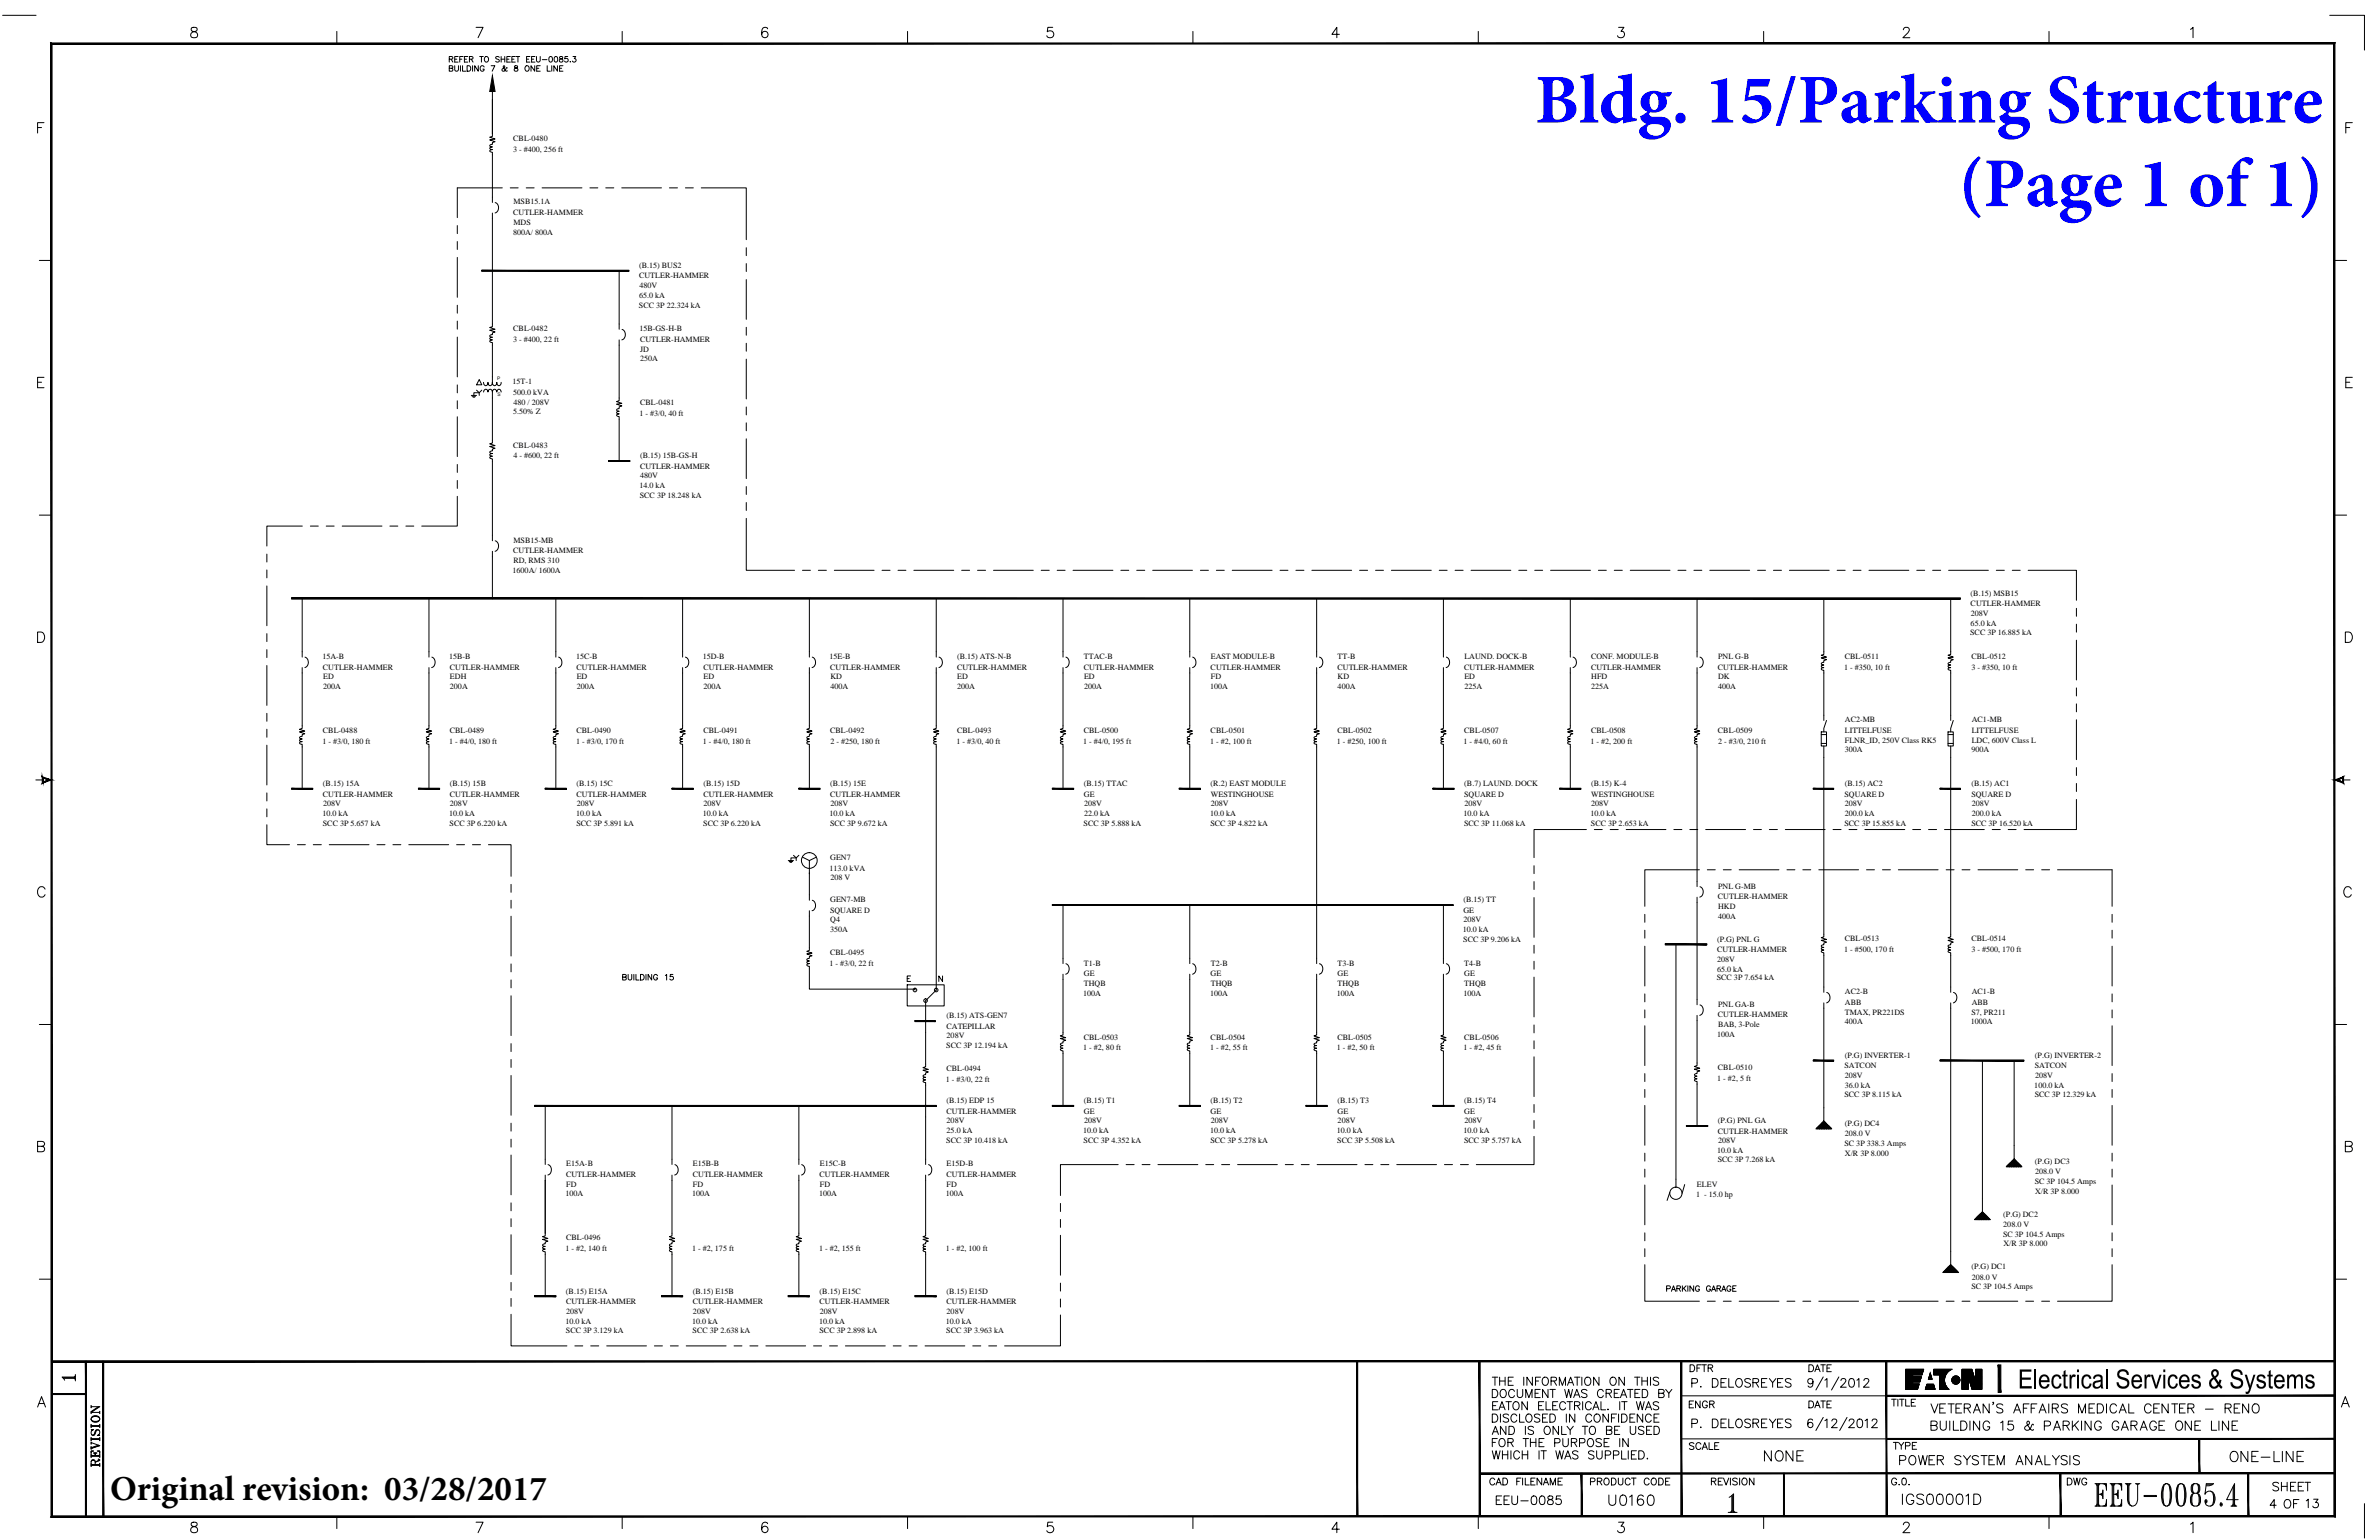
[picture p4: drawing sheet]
<svg xmlns="http://www.w3.org/2000/svg" width="864mm" height="559mm" viewBox="0 0 864 559" stroke-linecap="round" stroke-linejoin="round" font-family="sans-serif">
<defs><g id="words">
<g font-size="25.4" fill="#00f">
<text x="557.2" y="44.5">Bldg. 15/Parking Structure</text>
<text x="711.1" y="74.8">(Page 1 of 1)</text>
</g>
<text font-size="12.7" x="39.9" y="544.4">Original revision: 03/28/2017</text>
<g font-size="2.9">
<text x="186.3" y="51.2">CBL-0480</text>
<text x="186.3" y="55">3 - #400, 256 ft</text>
<text x="186.4" y="74.2">MSB15.1A</text>
<text x="186.3" y="78">CUTLER-HAMMER</text>
<text x="186.4" y="81.5">MDS</text>
<text x="186.2" y="85.1">800A/ 800A</text>
<text x="232" y="97.3">(B.15) BUS2</text>
<text x="232" y="101">CUTLER-HAMMER</text>
<text x="232.1" y="104.5">480V</text>
<text x="232" y="111.6">SCC 3P 22.324 kA</text>
<text x="232" y="108.1">65.0 kA</text>
<text x="186.3" y="124.1">3 - #400, 22 ft</text>
<text x="186.3" y="120.2">CBL-0482</text>
<text x="232.1" y="120.2">15B-GS-H-B</text>
<text x="232.3" y="124.1">CUTLER-HAMMER</text>
<text x="232.4" y="127.6">JD</text>
<text x="232.4" y="131.1">250A</text>
<text x="186.1" y="139.4">15T-1</text>
<text x="186.3" y="143.3">500.0 kVA</text>
<text x="186.4" y="146.8">480 / 208V</text>
<text x="232.3" y="147.1">CBL-0481</text>
<text x="186.3" y="150.3">5.50% Z</text>
<text x="232.1" y="151">1 - #3/0, 40 ft</text>
<text x="186.3" y="162.4">CBL-0483</text>
<text x="186.4" y="166.3">4 - #600, 22 ft</text>
<text x="232.3" y="166.3">(B.15) 15B-GS-H</text>
<text x="232.3" y="170.1">CUTLER-HAMMER</text>
<text x="232.4" y="173.6">480V</text>
<text x="232.1" y="177.2">14.0 kA</text>
<text x="232.3" y="180.7">SCC 3P 18.248 kA</text>
<text x="186.4" y="196.9">MSB15-MB</text>
<text x="186.3" y="200.8">CUTLER-HAMMER</text>
<text x="186.1" y="207.9">1600A/ 1600A</text>
<text x="186.4" y="204.3">RD, RMS 310</text>
<text x="715.4" y="216.2">(B.15) MSB15</text>
<text x="715.4" y="219.9">CUTLER-HAMMER</text>
<text x="715.4" y="227">65.0 kA</text>
<text x="715.4" y="223.5">208V</text>
<text x="715.2" y="230.5">SCC 3P 16.885 kA</text>
<text x="117" y="239.2">15A-B</text>
<text x="163" y="239.2">15B-B</text>
<text x="209.1" y="239.2">15C-B</text>
<text x="255.1" y="239.2">15D-B</text>
<text x="301.1" y="239.2">15E-B</text>
<text x="347.4" y="239.2">(B.15) ATS-N-B</text>
<text x="393.5" y="239.2">TTAC-B</text>
<text x="439.5" y="239.2">EAST MODULE-B</text>
<text x="485.5" y="239.2">TT-B</text>
<text x="531.6" y="239.2">LAUND. DOCK-B</text>
<text x="577.6" y="239.2">CONF. MODULE-B</text>
<text x="623.7" y="239.2">PNL G-B</text>
<text x="669.6" y="239.2">CBL-0511</text>
<text x="715.7" y="239.2">CBL-0512</text>
<text x="117.2" y="243">CUTLER-HAMMER</text>
<text x="163.3" y="243">CUTLER-HAMMER</text>
<text x="209.3" y="243">CUTLER-HAMMER</text>
<text x="255.4" y="243">CUTLER-HAMMER</text>
<text x="301.4" y="243">CUTLER-HAMMER</text>
<text x="347.4" y="243">CUTLER-HAMMER</text>
<text x="393.5" y="243">CUTLER-HAMMER</text>
<text x="439.5" y="243">CUTLER-HAMMER</text>
<text x="485.5" y="243">CUTLER-HAMMER</text>
<text x="531.6" y="243">CUTLER-HAMMER</text>
<text x="577.6" y="243">CUTLER-HAMMER</text>
<text x="623.6" y="243">CUTLER-HAMMER</text>
<text x="669.4" y="243">1 - #350, 10 ft</text>
<text x="715.7" y="243">3 - #350, 10 ft</text>
<text x="117.3" y="250">200A</text>
<text x="117.3" y="246.5">ED</text>
<text x="163.3" y="246.5">EDH</text>
<text x="163.3" y="250">200A</text>
<text x="209.4" y="246.5">ED</text>
<text x="209.4" y="250">200A</text>
<text x="255.4" y="246.5">ED</text>
<text x="255.4" y="250">200A</text>
<text x="301.4" y="246.5">KD</text>
<text x="301.4" y="250">400A</text>
<text x="347.4" y="250">200A</text>
<text x="347.5" y="246.5">ED</text>
<text x="393.5" y="246.5">ED</text>
<text x="393.5" y="250">200A</text>
<text x="439.3" y="250">100A</text>
<text x="439.6" y="246.5">FD</text>
<text x="485.6" y="246.5">KD</text>
<text x="485.6" y="250">400A</text>
<text x="531.6" y="246.5">ED</text>
<text x="531.6" y="250">225A</text>
<text x="577.6" y="250">225A</text>
<text x="577.7" y="246.5">HFD</text>
<text x="623.7" y="246.5">DK</text>
<text x="623.7" y="250">400A</text>
<text x="669.7" y="262.1">AC2-MB</text>
<text x="715.8" y="262.1">AC1-MB</text>
<text x="117" y="269.9">1 - #3/0, 180 ft</text>
<text x="117.2" y="266">CBL-0488</text>
<text x="163" y="269.9">1 - #4/0, 180 ft</text>
<text x="163.3" y="266">CBL-0489</text>
<text x="209.1" y="269.9">1 - #3/0, 170 ft</text>
<text x="209.3" y="266">CBL-0490</text>
<text x="255.1" y="269.9">1 - #4/0, 180 ft</text>
<text x="255.4" y="266">CBL-0491</text>
<text x="301.4" y="266">CBL-0492</text>
<text x="301.4" y="269.9">2 - #250, 180 ft</text>
<text x="347.2" y="269.9">1 - #3/0, 40 ft</text>
<text x="347.4" y="266">CBL-0493</text>
<text x="393.2" y="269.9">1 - #4/0, 195 ft</text>
<text x="393.5" y="266">CBL-0500</text>
<text x="439.3" y="269.9">1 - #2, 100 ft</text>
<text x="439.5" y="266">CBL-0501</text>
<text x="485.3" y="269.9">1 - #250, 100 ft</text>
<text x="485.5" y="266">CBL-0502</text>
<text x="531.3" y="269.9">1 - #4/0, 60 ft</text>
<text x="531.6" y="266">CBL-0507</text>
<text x="577.4" y="269.9">1 - #2, 200 ft</text>
<text x="577.6" y="266">CBL-0508</text>
<text x="623.6" y="266">CBL-0509</text>
<text x="623.7" y="269.9">2 - #3/0, 210 ft</text>
<text x="669.7" y="266">LITTELFUSE</text>
<text x="669.7" y="269.6">FLNR_ID, 250V Class RK5</text>
<text x="715.7" y="266">LITTELFUSE</text>
<text x="715.7" y="269.6">LDC, 600V Class L</text>
<text x="669.6" y="273">300A</text>
<text x="715.7" y="273">900A</text>
<text x="117.2" y="285.2">(B.15) 15A</text>
<text x="163.3" y="285.2">(B.15) 15B</text>
<text x="209.3" y="285.2">(B.15) 15C</text>
<text x="255.3" y="285.2">(B.15) 15D</text>
<text x="301.4" y="285.2">(B.15) 15E</text>
<text x="393.4" y="285.2">(B.15) TTAC</text>
<text x="439.5" y="285.2">(R.2) EAST MODULE</text>
<text x="531.6" y="285.2">(B.7) LAUND. DOCK</text>
<text x="577.6" y="285.2">(B.15) K-4</text>
<text x="669.6" y="285.2">(B.15) AC2</text>
<text x="715.7" y="285.2">(B.15) AC1</text>
<text x="117.2" y="289">CUTLER-HAMMER</text>
<text x="117.3" y="292.5">208V</text>
<text x="163.3" y="289">CUTLER-HAMMER</text>
<text x="163.3" y="292.5">208V</text>
<text x="209.3" y="289">CUTLER-HAMMER</text>
<text x="209.4" y="292.5">208V</text>
<text x="255.4" y="289">CUTLER-HAMMER</text>
<text x="255.4" y="292.5">208V</text>
<text x="301.4" y="289">CUTLER-HAMMER</text>
<text x="301.4" y="292.5">208V</text>
<text x="393.5" y="289">GE</text>
<text x="393.5" y="292.5">208V</text>
<text x="439.5" y="292.5">208V</text>
<text x="439.6" y="289">WESTINGHOUSE</text>
<text x="531.5" y="289">SQUARE D</text>
<text x="531.6" y="292.5">208V</text>
<text x="577.6" y="292.5">208V</text>
<text x="577.7" y="289">WESTINGHOUSE</text>
<text x="669.6" y="289">SQUARE D</text>
<text x="669.7" y="292.5">208V</text>
<text x="715.6" y="289">SQUARE D</text>
<text x="715.7" y="292.5">208V</text>
<text x="117" y="296.1">10.0 kA</text>
<text x="117.2" y="299.6">SCC 3P 5.657 kA</text>
<text x="163" y="296.1">10.0 kA</text>
<text x="163.2" y="299.6">SCC 3P 6.220 kA</text>
<text x="209.1" y="296.1">10.0 kA</text>
<text x="209.2" y="299.6">SCC 3P 5.891 kA</text>
<text x="255.1" y="296.1">10.0 kA</text>
<text x="255.3" y="299.6">SCC 3P 6.220 kA</text>
<text x="301.1" y="296.1">10.0 kA</text>
<text x="301.3" y="299.6">SCC 3P 9.672 kA</text>
<text x="393.4" y="299.6">SCC 3P 5.888 kA</text>
<text x="393.5" y="296.1">22.0 kA</text>
<text x="439.3" y="296.1">10.0 kA</text>
<text x="439.4" y="299.6">SCC 3P 4.822 kA</text>
<text x="531.3" y="296.1">10.0 kA</text>
<text x="531.5" y="299.6">SCC 3P 11.068 kA</text>
<text x="577.4" y="296.1">10.0 kA</text>
<text x="577.5" y="299.6">SCC 3P 2.653 kA</text>
<text x="669.6" y="299.6">SCC 3P 15.855 kA</text>
<text x="669.7" y="296.1">200.0 kA</text>
<text x="715.6" y="299.6">SCC 3P 16.520 kA</text>
<text x="715.7" y="296.1">200.0 kA</text>
<text x="301.1" y="315.9">113.0 kVA</text>
<text x="301.4" y="312">GEN7</text>
<text x="301.4" y="319.4">208 V</text>
<text x="623.7" y="322.4">PNL G-MB</text>
<text x="301.4" y="327.4">GEN7-MB</text>
<text x="531.2" y="327.4">(B.15) TT</text>
<text x="623.6" y="326.3">CUTLER-HAMMER</text>
<text x="623.7" y="329.8">HKD</text>
<text x="301.3" y="331.2">SQUARE D</text>
<text x="301.4" y="334.7">Q4</text>
<text x="531.2" y="331.2">GE</text>
<text x="531.3" y="334.7">208V</text>
<text x="623.7" y="333.3">400A</text>
<text x="301.4" y="338.3">350A</text>
<text x="531" y="338.3">10.0 kA</text>
<text x="531.2" y="341.8">SCC 3P 9.206 kA</text>
<text x="623.3" y="341.6">(P.G) PNL G</text>
<text x="669.6" y="341.6">CBL-0513</text>
<text x="715.7" y="341.6">CBL-0514</text>
<text x="301.4" y="346.6">CBL-0495</text>
<text x="623.3" y="345.5">CUTLER-HAMMER</text>
<text x="669.4" y="345.5">1 - #500, 170 ft</text>
<text x="715.7" y="345.5">3 - #500, 170 ft</text>
<text x="301.1" y="350.4">1 - #3/0, 22 ft</text>
<text x="393.5" y="350.4">T1-B</text>
<text x="439.5" y="350.4">T2-B</text>
<text x="485.5" y="350.4">T3-B</text>
<text x="531.6" y="350.4">T4-B</text>
<text x="623.3" y="352.5">65.0 kA</text>
<text x="623.3" y="349">208V</text>
<text x="393.5" y="354.2">GE</text>
<text x="393.5" y="357.7">THQB</text>
<text x="439.5" y="354.2">GE</text>
<text x="439.5" y="357.7">THQB</text>
<text x="485.5" y="354.2">GE</text>
<text x="485.5" y="357.7">THQB</text>
<text x="531.6" y="354.2">GE</text>
<text x="531.6" y="357.7">THQB</text>
<text x="623.2" y="355.7">SCC 3P 7.654 kA</text>
<text x="393.2" y="361.2">100A</text>
<text x="439.3" y="361.2">100A</text>
<text x="485.3" y="361.2">100A</text>
<text x="531.3" y="361.2">100A</text>
<text x="623.7" y="365.3">PNL GA-B</text>
<text x="669.7" y="360.8">AC2-B</text>
<text x="669.7" y="364.6">ABB</text>
<text x="715.8" y="360.8">AC1-B</text>
<text x="715.8" y="364.6">ABB</text>
<text x="343.5" y="369.5">(B.15) ATS-GEN7</text>
<text x="623.6" y="369.2">CUTLER-HAMMER</text>
<text x="669.7" y="368.1">TMAX, PR221DS</text>
<text x="669.7" y="371.7">400A</text>
<text x="715.4" y="371.7">1000A</text>
<text x="715.6" y="368.1">S7, PR211</text>
<text x="343.6" y="373.3">CATEPILLAR</text>
<text x="343.6" y="376.8">208V</text>
<text x="393.5" y="377.2">CBL-0503</text>
<text x="439.5" y="377.2">CBL-0504</text>
<text x="485.5" y="377.2">CBL-0505</text>
<text x="531.6" y="377.2">CBL-0506</text>
<text x="623.4" y="376.2">100A</text>
<text x="623.7" y="372.7">BAB, 3-Pole</text>
<text x="343.5" y="380.4">SCC 3P 12.194 kA</text>
<text x="393.2" y="381.1">1 - #2, 80 ft</text>
<text x="439.3" y="381.1">1 - #2, 55 ft</text>
<text x="485.3" y="381.1">1 - #2, 50 ft</text>
<text x="531.3" y="381.1">1 - #2, 45 ft</text>
<text x="669.6" y="383.9">(P.G) INVERTER-1</text>
<text x="738.7" y="383.9">(P.G) INVERTER-2</text>
<text x="343.6" y="388.8">CBL-0494</text>
<text x="623.6" y="388.3">CBL-0510</text>
<text x="669.6" y="387.7">SATCON</text>
<text x="738.6" y="387.7">SATCON</text>
<text x="343.3" y="392.6">1 - #3/0, 22 ft</text>
<text x="623.4" y="392.2">1 - #2, 5 ft</text>
<text x="669.6" y="394.7">36.0 kA</text>
<text x="669.7" y="391.2">208V</text>
<text x="738.5" y="394.7">100.0 kA</text>
<text x="738.7" y="391.2">208V</text>
<text x="343.5" y="400.3">(B.15) EDP 15</text>
<text x="393.4" y="400.3">(B.15) T1</text>
<text x="439.5" y="400.3">(B.15) T2</text>
<text x="485.5" y="400.3">(B.15) T3</text>
<text x="531.6" y="400.3">(B.15) T4</text>
<text x="669.6" y="397.9">SCC 3P 8.115 kA</text>
<text x="738.6" y="397.9">SCC 3P 12.329 kA</text>
<text x="343.6" y="404.1">CUTLER-HAMMER</text>
<text x="343.6" y="407.6">208V</text>
<text x="393.5" y="404.1">GE</text>
<text x="393.5" y="407.6">208V</text>
<text x="439.5" y="404.1">GE</text>
<text x="439.5" y="407.6">208V</text>
<text x="485.5" y="404.1">GE</text>
<text x="485.6" y="407.6">208V</text>
<text x="531.6" y="404.1">GE</text>
<text x="531.6" y="407.6">208V</text>
<text x="623.6" y="407.6">(P.G) PNL GA</text>
<text x="343.6" y="411.2">25.0 kA</text>
<text x="393.2" y="411.2">10.0 kA</text>
<text x="439.3" y="411.2">10.0 kA</text>
<text x="485.3" y="411.2">10.0 kA</text>
<text x="531.3" y="411.2">10.0 kA</text>
<text x="623.6" y="411.4">CUTLER-HAMMER</text>
<text x="669.6" y="408.5">(P.G) DC4</text>
<text x="669.7" y="412.3">208.0 V</text>
<text x="343.5" y="414.7">SCC 3P 10.418 kA</text>
<text x="393.4" y="414.7">SCC 3P 4.352 kA</text>
<text x="439.4" y="414.7">SCC 3P 5.278 kA</text>
<text x="485.5" y="414.7">SCC 3P 5.508 kA</text>
<text x="531.5" y="414.7">SCC 3P 5.757 kA</text>
<text x="623.4" y="418.4">10.0 kA</text>
<text x="623.7" y="414.9">208V</text>
<text x="669.6" y="415.8">SC 3P 338.3 Amps</text>
<text x="669.7" y="419.3">X/R 3P 8.000</text>
<text x="205.5" y="423.3">E15A-B</text>
<text x="251.6" y="423.3">E15B-B</text>
<text x="297.6" y="423.3">E15C-B</text>
<text x="343.6" y="423.3">E15D-B</text>
<text x="623.5" y="421.7">SCC 3P 7.268 kA</text>
<text x="738.7" y="422.2">(P.G) DC3</text>
<text x="205.5" y="427.1">CUTLER-HAMMER</text>
<text x="205.5" y="430.6">FD</text>
<text x="251.5" y="427.1">CUTLER-HAMMER</text>
<text x="251.6" y="430.6">FD</text>
<text x="297.5" y="427.1">CUTLER-HAMMER</text>
<text x="297.6" y="430.6">FD</text>
<text x="343.6" y="427.1">CUTLER-HAMMER</text>
<text x="343.6" y="430.6">FD</text>
<text x="616" y="430.5">ELEV</text>
<text x="738.6" y="429.5">SC 3P 104.5 Amps</text>
<text x="738.7" y="426">208.0 V</text>
<text x="205.2" y="434.1">100A</text>
<text x="251.3" y="434.1">100A</text>
<text x="297.3" y="434.1">100A</text>
<text x="343.3" y="434.1">100A</text>
<text x="615.7" y="434.4">1 - 15.0 hp</text>
<text x="738.8" y="433.1">X/R 3P 8.000</text>
<text x="727.2" y="441.4">(P.G) DC2</text>
<text x="727.1" y="448.7">SC 3P 104.5 Amps</text>
<text x="727.2" y="445.2">208.0 V</text>
<text x="205.2" y="454">1 - #2, 140 ft</text>
<text x="205.5" y="450.1">CBL-0496</text>
<text x="251.3" y="454">1 - #2, 175 ft</text>
<text x="297.3" y="454">1 - #2, 155 ft</text>
<text x="343.3" y="454">1 - #2, 100 ft</text>
<text x="727.3" y="452.3">X/R 3P 8.000</text>
<text x="715.7" y="460.6">(P.G) DC1</text>
<text x="715.6" y="467.9">SC 3P 104.5 Amps</text>
<text x="715.7" y="464.4">208.0 V</text>
<text x="205.5" y="469.4">(B.15) E15A</text>
<text x="205.5" y="473.1">CUTLER-HAMMER</text>
<text x="251.5" y="469.4">(B.15) E15B</text>
<text x="251.5" y="473.1">CUTLER-HAMMER</text>
<text x="297.5" y="469.4">(B.15) E15C</text>
<text x="297.5" y="473.1">CUTLER-HAMMER</text>
<text x="343.5" y="469.4">(B.15) E15D</text>
<text x="343.6" y="473.1">CUTLER-HAMMER</text>
<text x="205.5" y="476.6">208V</text>
<text x="251.6" y="476.6">208V</text>
<text x="297.6" y="476.6">208V</text>
<text x="343.6" y="476.6">208V</text>
<text x="205.2" y="480.2">10.0 kA</text>
<text x="205.4" y="483.8">SCC 3P 3.129 kA</text>
<text x="251.3" y="480.2">10.0 kA</text>
<text x="251.4" y="483.8">SCC 3P 2.638 kA</text>
<text x="297.3" y="480.2">10.0 kA</text>
<text x="297.5" y="483.8">SCC 3P 2.898 kA</text>
<text x="343.3" y="480.2">10.0 kA</text>
<text x="343.5" y="483.8">SCC 3P 3.963 kA</text>
</g>
<g font-size="1.7">
<text x="180.5" y="138">P</text>
<text x="180.6" y="143.8">S</text>
</g>
</g></defs>
<!-- layer: SkmBus -->
<g fill="none" stroke="#000" stroke-width=".36">
<path d="M174.9 98.1h53.4v.3h-53.4zM221 167.1h7.6v.3h-7.6zM105.8 217h605.8v.3h-605.8zM105.8 286.1h7.7v.3h-7.7zM151.9 286.1h7.7v.3h-7.7zM197.9 286.1h7.7v.3h-7.7zM243.9 286.1h7.7v.3h-7.7zM290 286.1h7.7v.3h-7.7zM382 286.1h7.7v.3h-7.7zM428.1 286.1h7.7v.3h-7.7zM520.2 286.1h7.6v.3h-7.6zM566.2 286.1h7.6v.3h-7.6z"/>
<path d="M658.3 286.1h7.3v.3h-7.3zM704.3 286.1h7.3v.3h-7.3zM382 328.3h145.5v.3h-145.5zM604.5 342.5h15.1v.3h-15.1zM332.2 370.3h7.3v.4h-7.3zM658.3 384.7h7.3v.3h-7.3zM704.3 384.7h30.4v.3h-30.4zM194.1 401.1h145.8v.4h-145.8zM382 401.1h7.7v.4h-7.7zM428.1 401.1h7.7v.4h-7.7zM474.1 401.1h7.7v.4h-7.7zM520.2 401.1h7.6v.4h-7.6z"/>
<path d="M612.2 408.4h7.7v.3h-7.7zM194.1 470.2h7.7v.3h-7.7zM240.1 470.2h7.7v.3h-7.7zM286.1 470.2h7.7v.3h-7.7zM332.2 470.2h7.7v.3h-7.7z"/>
</g>
<g fill="#000" stroke="#000" stroke-width=".36">
<path d="M174.9 98.1v.3h53.4zM174.9 98.1h53.4v.3z"/>
<path d="M221 167.1v.3h7.6zM221 167.1h7.6v.3z"/>
<path d="M105.8 217v.3h605.8zM105.8 217h605.8v.3z"/>
<path d="M105.8 286.1v.3h7.7zM105.8 286.1h7.7v.3z"/>
<path d="M151.9 286.1v.3h7.7zM151.9 286.1h7.7v.3z"/>
<path d="M197.9 286.1v.3h7.7zM197.9 286.1h7.7v.3z"/>
<path d="M243.9 286.1v.3h7.7zM243.9 286.1h7.7v.3z"/>
<path d="M290 286.1v.3h7.7zM290 286.1h7.7v.3z"/>
<path d="M382 286.1v.3h7.7zM382 286.1h7.7v.3z"/>
<path d="M428.1 286.1v.3h7.7zM428.1 286.1h7.7v.3z"/>
<path d="M520.2 286.1v.3h7.6zM520.2 286.1h7.6v.3z"/>
<path d="M566.2 286.1v.3h7.6zM566.2 286.1h7.6v.3z"/>
<path d="M658.3 286.1v.3h7.3zM658.3 286.1h7.3v.3z"/>
<path d="M704.3 286.1v.3h7.3zM704.3 286.1h7.3v.3z"/>
<path d="M382 328.3v.3h145.5zM382 328.3h145.5v.3z"/>
<path d="M604.5 342.5v.3h15.1zM604.5 342.5h15.1v.3z"/>
<path d="M332.2 370.3v.4h7.3zM332.2 370.3h7.3v.4z"/>
<path d="M658.3 384.7v.3h7.3zM658.3 384.7h7.3v.3z"/>
<path d="M704.3 384.7v.3h30.4zM704.3 384.7h30.4v.3z"/>
<path d="M194.1 401.1v.4h145.8zM194.1 401.1h145.8v.4z"/>
<path d="M382 401.1v.4h7.7zM382 401.1h7.7v.4z"/>
<path d="M428.1 401.1v.4h7.7zM428.1 401.1h7.7v.4z"/>
<path d="M474.1 401.1v.4h7.7zM474.1 401.1h7.7v.4z"/>
<path d="M520.2 401.1v.4h7.6zM520.2 401.1h7.6v.4z"/>
<path d="M612.2 408.4v.3h7.7zM612.2 408.4h7.7v.3z"/>
<path d="M194.1 470.2v.3h7.7zM194.1 470.2h7.7v.3z"/>
<path d="M240.1 470.2v.3h7.7zM240.1 470.2h7.7v.3z"/>
<path d="M286.1 470.2v.3h7.7zM286.1 470.2h7.7v.3z"/>
<path d="M332.2 470.2v.3h7.7zM332.2 470.2h7.7v.3z"/>
</g>
<!-- layer: SkmProtection -->
<g fill="none" stroke="#000" stroke-width=".36">
<path d="M178.7 71.6v1.9M178.7 77.3v1.9M179.8 73.5a2.05 2.05 0 0 1 1.2 1.9 2.05 2.05 0 0 1-1.3 1.9M224.8 117.6v1.9M225.8 119.5a2.09 2.09 0 0 1 1.2 2 2.09 2.09 0 0 1-1.3 1.8M224.8 123.3v1.9M178.7 194.3v1.9M179.8 196.2a2.08 2.08 0 0 1 1.2 1.9 2.08 2.08 0 0 1-1.3 1.9M178.7 200v2M109.7 236.5v1.9M110.7 238.4a2.08 2.08 0 0 1 1.2 2 2.08 2.08 0 0 1-1.2 1.8M155.7 236.5v1.9"/>
<path d="M156.8 238.4a2.09 2.09 0 0 1 1.2 2 2.09 2.09 0 0 1-1.3 1.8M201.8 236.5v1.9M202.8 238.4a2.11 2.11 0 0 1 1.2 2 2.11 2.11 0 0 1-1.3 1.8M247.8 236.5v1.9M248.8 238.4a2.08 2.08 0 0 1 1.2 2 2.08 2.08 0 0 1-1.2 1.8M293.8 236.5v1.9M294.9 238.4a2.09 2.09 0 0 1 1.2 2 2.09 2.09 0 0 1-1.3 1.8M339.9 236.5v1.9M340.9 238.4a2.08 2.08 0 0 1 1.2 2 2.08 2.08 0 0 1-1.3 1.8M385.9 236.5v1.9M386.9 238.4a2.09 2.09 0 0 1 1.2 2 2.09 2.09 0 0 1-1.2 1.8M431.9 236.5v1.9"/>
<path d="M433 238.4a2.11 2.11 0 0 1 1.1 2 2.11 2.11 0 0 1-1.2 1.8M478 236.5v1.9M479 238.4a2.08 2.08 0 0 1 1.2 2 2.08 2.08 0 0 1-1.3 1.8M524 236.5v1.9M525 238.4a2.09 2.09 0 0 1 1.2 2 2.09 2.09 0 0 1-1.3 1.8M570 236.5v1.9M571 238.4a2.08 2.08 0 0 1 1.3 2 2.08 2.08 0 0 1-1.3 1.8M616 236.5v1.9M617.1 238.4a2.09 2.09 0 0 1 1.2 2 2.09 2.09 0 0 1-1.3 1.8M109.7 242.2v2M155.7 242.2v2M201.8 242.2v2"/>
<path d="M247.8 242.2v2M293.8 242.2v2M339.9 242.2v2M385.9 242.2v2M431.9 242.2v2M478 242.2v2M524 242.2v2M570 242.2v2M616 242.2v2M662.1 259.5v1.9M708.1 259.5v1.9M661.1 265.6h1.9v5.1h-1.9z"/>
<path d="M661.1 266.5h1.9M661.1 269.8h1.9M662.1 270.7v4.1M663 261.4l-.9 2.9v1.3M707.2 266.5h1.9M707.2 269.8h1.9M707.2 265.6h1.9v5.1h-1.9zM708.1 270.7v4.1M709.1 261.4l-1 2.9v1.3M616 319.8v1.9M293.8 324.7v2M293.8 330.5v1.9"/>
<path d="M294.9 326.7a2.09 2.09 0 0 1 1.2 1.9 2.09 2.09 0 0 1-1.3 1.9M616 325.6v1.9M617.1 321.7a2.06 2.06 0 0 1 1.2 2 2.06 2.06 0 0 1-1.3 1.8M385.9 347.7v1.9M385.9 353.5v1.9M386.9 349.7a2.09 2.09 0 0 1 1.2 1.9 2.09 2.09 0 0 1-1.2 1.9M431.9 347.7v1.9M431.9 353.5v1.9M433 349.7a2.11 2.11 0 0 1 1.1 1.9 2.11 2.11 0 0 1-1.2 1.9M478 347.7v1.9M478 353.5v1.9M479 349.7a2.08 2.08 0 0 1 1.2 1.9 2.08 2.08 0 0 1-1.3 1.9"/>
<path d="M524 347.7v1.9M524 353.5v1.9M525 349.7a2.09 2.09 0 0 1 1.2 1.9 2.09 2.09 0 0 1-1.3 1.9M662.1 358.2v1.9M708.1 358.2v1.9M616 362.7v1.9M616 368.4v1.9M617.1 364.6a2.09 2.09 0 0 1 1.2 2 2.09 2.09 0 0 1-1.3 1.8M662.1 363.9v1.9M663.1 360.1a2.11 2.11 0 0 1 1.2 1.9 2.11 2.11 0 0 1-1.2 1.9M708.1 363.9v1.9M709.1 360.1a2.08 2.08 0 0 1 1.3 1.9 2.08 2.08 0 0 1-1.3 1.9"/>
<path d="M197.9 420.6v1.9M197.9 426.4v1.9M198.9 422.6a2.05 2.05 0 0 1 1.3 1.9 2.05 2.05 0 0 1-1.3 1.9M243.9 420.6v1.9M243.9 426.4v1.9M245 422.6a2.06 2.06 0 0 1 1.2 1.9 2.06 2.06 0 0 1-1.3 1.9M290 420.6v1.9M290 426.4v1.9M291 422.6a2.05 2.05 0 0 1 1.2 1.9 2.05 2.05 0 0 1-1.2 1.9M336 420.6v1.9M336 426.4v1.9M337.1 422.6a2.06 2.06 0 0 1 1.2 1.9 2.06 2.06 0 0 1-1.3 1.9"/>
</g>
<!-- layer: SkmConnection -->
<g fill="none" stroke="#000" stroke-width=".36">
<path d="M178.7 33.2v15.3M178.7 56.2v15.4M178.7 79.2v38.4M182.3 68.2h-16.3v10.8M185.2 68.2h2.9M191 68.2h2.9M196.8 68.2h14.5M214.1 68.2h2.9M219.9 68.2h2.9M225.7 68.2h14.4M243 68.2h2.9M248.8 68.2h2.9"/>
<path d="M254.6 68.2h16.3v18.8M166 81.8v3M166 87.6v2.9M166 93.4v14.5M224.8 98.4v19.2M270.9 89.9v2.9M270.9 95.6v2.9M166 110.8v2.8M166 116.5v2.9M270.9 101.4v14.5M270.9 118.8v2.8M166 122.3v14.5"/>
<path d="M166 139.7v2.9M178.7 125.2v11.6M224.8 125.2v19.2M270.9 124.6v2.8M270.9 130.3v14.5M166 145.4v2.9M166 151.2v14.5M178.7 144.4v15.4M224.8 152.1v15.3M270.9 147.7v2.9M270.9 153.4v2.9M270.9 159.2v14.5"/>
<path d="M166 168.5v2.9M166 174.3v2.9M178.7 167.4v26.9M270.9 176.5v2.9M109.7 190.9h-12.8v7.2M112.7 190.9h2.8M118.4 190.9h2.9M124.2 190.9h14.5M141.5 190.9h2.9M147.3 190.9h2.9M166 180.1v10.8h-12.9M270.9 188.1v18.8h17.5"/>
<path d="M270.9 182.3v2.9M96.9 201.1v2.8M96.9 206.8v2.9M96.9 212.6v14.4M109.7 217.3v19.2M155.7 217.3v19.2M178.7 202v15.3M201.8 217.3v19.2M247.8 217.3v19.2M291.3 206.9h2.9M293.8 217.3v19.2M297.1 206.9h2.9"/>
<path d="M302.9 206.9h14.4M320.2 206.9h2.9M326 206.9h2.9M331.7 206.9h14.5M339.9 217.3v19.2M349.1 206.9h2.9M354.9 206.9h2.9M360.7 206.9h14.4M378 206.9h2.9M383.8 206.9h2.8M385.9 217.3v19.2M389.5 206.9h14.5"/>
<path d="M406.9 206.9h2.9M412.6 206.9h3M418.4 206.9h14.5M431.9 217.3v19.2M435.8 206.9h2.9M441.6 206.9h2.8M447.3 206.9h14.5M464.7 206.9h2.8M470.4 206.9h2.9M476.2 206.9h14.5M478 217.3v19.2M493.5 206.9h3"/>
<path d="M499.3 206.9h2.9M505.1 206.9h14.5M522.4 206.9h2.9M524 217.3v19.2M528.2 206.9h2.9M534 206.9h14.4M551.3 206.9h2.9M557.1 206.9h2.9M562.9 206.9h14.5M570 217.3v19.2M580.2 206.9h2.9M586 206.9h2.9"/>
<path d="M591.8 206.9h14.4M609.1 206.9h2.9M614.9 206.9h2.9M616 217.3v19.2M620.7 206.9h14.4M638 206.9h2.9M643.8 206.9h2.9M649.6 206.9h14.4M662.1 217.3v19.2M666.9 206.9h2.9M672.7 206.9h2.9M678.4 206.9h14.5"/>
<path d="M695.8 206.9h2.9M701.6 206.9h2.9M707.4 206.9h14.4M708.1 217.3v19.2M724.7 206.9h2.9M730.5 206.9h2.9M736.2 206.9h17.6v10.9M96.9 229.9v2.9M96.9 235.7v2.9M753.8 220.7v2.9M753.8 226.5v2.9M753.8 232.3v14.4"/>
<path d="M96.9 241.5v14.5M96.9 258.8v2.9M109.7 244.2v19.2M155.7 244.2v19.2M201.8 244.2v19.2M247.8 244.2v19.2M293.8 244.2v19.2M339.9 244.2v19.2M385.9 244.2v19.2M431.9 244.2v19.2M478 244.2v19.2M524 244.2v19.2"/>
<path d="M570 244.2v19.2M616 244.2v19.2M662.1 244.2v15.3M708.1 244.2v15.3M753.8 249.6v2.9M753.8 255.4v2.9M96.9 264.6v2.9M96.9 270.4v14.4M109.7 271v15.4M155.7 271v15.4M201.8 271v15.4M247.8 271v15.4"/>
<path d="M293.8 271v15.4M339.9 271v88.3M385.9 271v15.4M431.9 271v15.4M478 271v76.7M524 271v15.4M570 271v15.4M616 271v48.8M662.1 274.8v64.2M708.1 274.8v64.2M753.8 261.2v14.4M753.8 278.5v2.9"/>
<path d="M96.9 299.3v7.2h8.2M96.9 287.7v2.9M96.9 293.5v2.9M753.8 290.1v10.9h-19M753.8 284.3v2.9M108 306.5h2.8M113.7 306.5h2.9M119.5 306.5h14.5M136.8 306.5h3M142.6 306.5h2.9M148.4 306.5h14.5M165.7 306.5h2.9"/>
<path d="M171.5 306.5h2.9M177.3 306.5h8.2v11.5M293.8 317h.1M293.8 317v7.7M556.9 314.1v2.9M556.9 319.9v2.9M575.9 301h-19v10.2M578.8 301h2.8M584.5 301h2.9M590.3 301h14.4M607.6 301h2.9M613.4 301h2.9"/>
<path d="M616.9 315.6h-19.8v13.3M619.2 301h14.5M619.8 315.6h2.9M625.6 315.6h2.9M631.3 315.6h14.5M636.5 301h2.9M642.3 301h2.9M648.1 301h14.4M648.7 315.6h2.9M654.4 315.6h2.9M660.2 315.6h14.5M665.4 301h2.9"/>
<path d="M671.2 301h2.9M677 301h14.4M677.6 315.6h2.8M683.4 315.6h2.8M689.1 315.6h14.5M694.3 301h2.9M700.1 301h2.9M705.9 301h14.4M706.5 315.6h2.9M712.2 315.6h2.9M718 315.6h14.5M723.2 301h2.9"/>
<path d="M729 301h2.9M735.3 315.6h2.9M741.1 315.6h2.9M746.9 315.6h19.8v13.3M185.5 320.9v2.9M185.5 326.7v2.8M185.5 332.5v14.4M293.8 332.4v11.5M385.9 328.6v19.1M431.9 328.6v19.1M524 328.6v19.1M556.9 325.7v14.4"/>
<path d="M597.1 331.8v2.9M597.1 337.5v2.9M616 327.5v35.2M766.7 331.8v2.9M766.7 337.5v2.9M185.5 349.8v2.9M185.5 355.6v2.9M293.8 351.6v7.3h38.4v.4M385.9 355.4v19.2M431.9 355.4v19.2M478 355.4v19.2M524 355.4v19.2"/>
<path d="M556.9 343v2.9M556.9 348.8v2.9M556.9 354.6v14.4M597.1 343.3v14.5M608.4 342.8v85.1M662.1 346.6v11.6M708.1 346.6v11.6M766.7 343.3v14.5M185.5 361.3v14.5M185.5 378.7v2.9M336 363.1v23M556.9 371.9v2.9"/>
<path d="M556.9 377.7v2.8M597.1 360.7v2.8M597.1 366.5v2.8M597.1 372.2v14.4M616 370.3v15.4M662.1 365.8v36.2M708.1 365.8v88.2M766.7 360.7v2.8M766.7 366.5v2.8M766.7 372.2v14.4M185.5 384.4v2.9M185.5 390.2v14.5"/>
<path d="M336 393.8v26.8M385.9 382.3v19.2M431.9 382.3v19.2M478 382.3v19.2M524 382.3v19.2M556.9 383.5v14.4M597.1 389.6v2.8M597.1 395.3v2.9M616 393.4v15.3M719.6 385v49.9M731.2 385v30.7M766.7 389.6v2.8"/>
<path d="M766.7 395.3v2.9M185.5 407.6v2.8M185.5 413.4v2.8M185.5 419.1v14.4M197.9 401.1v19.5M243.9 401.1v19.5M290 401.1v19.5M556.9 412.3v10.3h-21M556.9 400.8v2.9M556.9 406.6v2.9M597.1 401.1v14.5M597.1 418.4v2.9"/>
<path d="M766.7 401.1v14.5M766.7 418.4v2.9M185.5 436.5v2.8M197.9 428.3v19.2M243.9 428.3v19.2M290 428.3v19.2M336 428.3v19.2M385 436.7v2.9M405.9 422.6h-20.9v11.2M408.8 422.6h2.9M414.6 422.6h2.9M420.3 422.6h14.5"/>
<path d="M437.7 422.6h2.9M443.5 422.6h2.9M449.3 422.6h14.4M466.6 422.6h2.9M472.4 422.6h2.8M478.1 422.6h14.5M495.5 422.6h2.9M501.2 422.6h3M507 422.6h14.5M524.4 422.6h2.9M530.2 422.6h2.8M597.1 424.2v2.9"/>
<path d="M597.1 430v14.4M766.7 424.2v2.9M766.7 430v14.4M185.5 442.2v2.9M185.5 448v14.5M197.9 455.1v15.4M243.9 455.1v15.4M290 455.1v15.4M336 455.1v15.4M385 442.5v2.9M385 448.2v14.5M597.1 458.9v13.3h19.8"/>
<path d="M597.1 447.4v2.8M597.1 453.1v2.9M766.7 458.9v13.3h-19.8M766.7 447.4v2.8M766.7 453.1v2.9M185.5 476.9v11.5h20.3M185.5 465.3v2.9M185.5 471.1v2.9M385 477.2v11.2h-20.3M385 465.6v2.9M385 471.4v2.9M619.8 472.2h2.9"/>
<path d="M625.6 472.2h2.9M631.3 472.2h14.5M648.7 472.2h2.9M654.4 472.2h2.9M660.2 472.2h14.5M677.6 472.2h2.8M683.4 472.2h2.8M689.1 472.2h14.5M706.5 472.2h2.9M712.2 472.2h2.9M718 472.2h14.5M735.3 472.2h2.9"/>
<path d="M741.1 472.2h2.9M208.7 488.4h2.9M214.4 488.4h3M220.2 488.4h14.5M237.5 488.4h3M243.3 488.4h2.9M249.1 488.4h14.5M266.5 488.4h2.8M272.2 488.4h2.9M278 488.4h14.5M295.3 488.4h3M301.1 488.4h2.9"/>
<path d="M306.9 488.4h14.5M324.2 488.4h2.9M330 488.4h2.9M335.8 488.4h14.4M353.1 488.4h2.9M358.9 488.4h2.9"/>
</g>
<!-- layer: SkmCable -->
<g fill="none" stroke="#000" stroke-width=".36">
<path d="M178.7 48.5v1l-.9 .3 1.9 .6-1.9 .4 1.9 .6-1 .3v.7h-.3a.5 .5 0 0 0-.6 .4 .5 .5 0 0 0 .6 .5h.3l-.9 .5 .9 .5-.9 .5 .9 .5v.9M178.7 117.6v.9l-.9 .3 1.9 .7-1.9 .3 1.9 .7-1 .3v.6h-.3a.5 .5 0 0 0-.6 .5 .5 .5 0 0 0 .6 .5h.3l-.9 .5 .9 .4-.9 .5 .9 .5v.9M178.7 159.8v1l-.9 .3 1.9 .6-1.9 .3 1.9 .7-1 .3v.6h-.3a.5 .5 0 0 0-.6 .5 .5 .5 0 0 0 .6 .5h.3l-.9 .5 .9 .4-.9 .5 .9 .5v.9M224.8 144.4v1l-1 .3 1.9 .7-1.9 .3 1.9 .6-.9 .3v.7l-.9 .3 .1 .4 .8 .2h-.3a.49 .49 0 0 0-.7 .5 .49 .49 0 0 0 .7 .5h.3l-1 .5 1 .4v1M662.1 236.5v1l-1 .3 1.9 .6-1.9 .3 1.9 .7-.9 .3v.6l-.9 .4 .1 .4 .8 .2h-.3a.49 .49 0 0 0-.7 .5 .49 .49 0 0 0 .7 .4h.3l-.6 .1-.4 .5 1 .4v1M708.1 236.5v1l-.9 .3 1.9 .6-1.9 .3 1.9 .7-1 .3v.6l-.9 .5 .1 .3 .8 .2-.8 .2-.1 .3 .1 .3 .8 .1-.8 .3-.1 .3 .9 .4v1M109.7 263.4v.9l-1 .3 1.9 .7-1.9 .3 1.9 .6-.9 .3v.7l-.6 .1-.4 .4 1 .5-1 .4 .2 .3 .8 .2-.8 .2-.2 .3 .2 .3 .8 .2v.9M155.7 263.4v.9l-1 .3 2 .7-2 .3 2 .6-1 .3v.7l-1 .5 1 .5-1 .4 1 .5h-.3a.5 .5 0 0 0-.7 .5 .5 .5 0 0 0 .7 .5h.3v.9M201.8 263.4v.9l-1 .3 1.9 .7-1.9 .3 1.9 .6-.9 .3v.7l-.6 .1-.4 .4 1 .5-1 .4 .2 .3 .8 .2-.8 .2-.2 .3 .2 .3 .8 .2v.9M247.8 263.4v.9l-1 .3 2 .7-2 .3 2 .6-1 .3v.7l-.9 .3 .1 .4 .8 .3-1 .4 1 .5h-.3a.5 .5 0 0 0-.7 .5 .5 .5 0 0 0 .7 .5h.3v.9M293.8 263.4v.9l-.9 .3 1.9 .7-1.9 .3 1.9 .6-1 .3v.7l-.9 .3 .1 .4 .8 .3-.9 .4 .9 .5h-.3a.49 .49 0 0 0-.6 .5 .49 .49 0 0 0 .6 .5h.3v.9M339.9 263.4v.9l-1 .3 1.9 .7-1.9 .3 1.9 .6-.9 .3v.7l-.6 .1-.4 .4 1 .5-1 .4 .2 .3 .8 .2-.8 .2-.2 .3 .2 .3 .8 .2v.9"/>
<path d="M385.9 263.4v.9l-1 .3 2 .7-2 .3 2 .6-1 .3v.7l-1 .5 1 .5-1 .4 1 .5h-.3a.5 .5 0 0 0-.7 .5 .5 .5 0 0 0 .7 .5h.3v.9M431.9 263.4v.9l-.9 .3 1.9 .7-1.9 .3 1.9 .6-1 .3v.7l-.9 .3 .1 .4 .8 .3-.9 .4 .9 .5h-.3a.49 .49 0 0 0-.6 .5 .49 .49 0 0 0 .6 .5h.3v.9M478 263.4v.9l-1 .3 1.9 .7-1.9 .3 1.9 .6-.9 .3v.7l-1 .3 .2 .4 .8 .3-1 .4 1 .5h-.3a.5 .5 0 0 0-.7 .5 .5 .5 0 0 0 .7 .5h.3v.9M524 263.4v.9l-1 .3 1.9 .7-1.9 .3 1.9 .6-.9 .3v.7l-.9 .3 .1 .4 .8 .3-1 .4 1 .5h-.3a.49 .49 0 0 0-.7 .5 .49 .49 0 0 0 .7 .5h.3v.9M570 263.4v.9l-.9 .3 1.9 .7-1.9 .3 1.9 .6-1 .3v.7l-.6 .1-.3 .4 .9 .5-.9 .4 .1 .3 .8 .2-.8 .2-.1 .3 .1 .3 .8 .2v.9M616 263.4v.9l-.9 .3 1.9 .7-1.9 .3 1.9 .6-1 .3v.7l-.9 .5 .9 .5-.9 .4 .9 .5h-.2a.5 .5 0 0 0-.7 .5 .5 .5 0 0 0 .7 .5h.2v.9M662.1 339v1l-1 .2 1.9 .7-1.9 .3 1.9 .7-.9 .3v.6h-.3a.49 .49 0 0 0-.7 .5 .49 .49 0 0 0 .7 .5h.3h-.6l-.4 .5 1 .4-1 .5 1 .5v.9M708.1 339v1l-.9 .2 1.9 .7-1.9 .3 1.9 .7-1 .3v.6l-.8 .2-.1 .3 .1 .3 .8 .2-.8 .2-.1 .3 .9 .4-.9 .5 .1 .3 .8 .2v.9M293.8 343.9v1l-.9 .3 1.9 .6-1.9 .3 1.9 .7-1 .3v.6l-.9 .4 .1 .4 .8 .2h-.3a.49 .49 0 0 0-.6 .5 .49 .49 0 0 0 .6 .4h.3l-.9 .6 .9 .4v1M385.9 374.6v1l-1 .3 2 .6-2 .3 2 .7-1 .3v.6l-1 .5 1 .5h-.3a.5 .5 0 0 0-.7 .5 .5 .5 0 0 0 .7 .4h.3l-1 .5 1 .5v1M431.9 374.6v1l-.9 .3 1.9 .6-1.9 .3 1.9 .7-1 .3v.6l-.9 .4 .1 .4 .8 .2h-.3a.49 .49 0 0 0-.6 .5 .49 .49 0 0 0 .6 .4h.3l-.9 .5 .9 .5v1M478 374.6v1l-1 .3 1.9 .6-1.9 .3 1.9 .7-.9 .3v.6l-1 .4 .2 .4 .8 .2h-.3a.5 .5 0 0 0-.7 .5 .5 .5 0 0 0 .7 .4h.3l-1 .5 1 .5v1"/>
<path d="M524 374.6v1l-1 .3 1.9 .6-1.9 .3 1.9 .7-.9 .3v.6l-.9 .4 .1 .4 .8 .2h-.3a.49 .49 0 0 0-.7 .5 .49 .49 0 0 0 .7 .4h.3l-1 .5 1 .5v1M336 386.1v1l-1 .3 2 .6-2 .3 2 .7-1 .3v.6l-1 .5 1 .5h-.3a.5 .5 0 0 0-.7 .5 .5 .5 0 0 0 .7 .5h.3l-1 .5 1 .4v1M616 385.7v.9l-.9 .4 1.9 .6-1.9 .4 1.9 .6-1 .3v.6l-.9 .5 .9 .5-.9 .5 .9 .5h-.2a.5 .5 0 0 0-.7 .4 .5 .5 0 0 0 .7 .5h.2v1M197.9 447.5v1l-1 .2 2 .7-2 .3 2 .7-1 .3v.6h-.3a.5 .5 0 0 0-.7 .5 .5 .5 0 0 0 .7 .5h.3l-1 .5 1 .4-1 .5 1 .5v.9M243.9 447.5v1l-.9 .2 1.9 .7-1.9 .3 1.9 .7-1 .3v.6h-.3a.49 .49 0 0 0-.6 .5 .49 .49 0 0 0 .6 .5h.3l-.9 .5 .9 .4-.9 .5 .4 .4 .5 .1v.9M290 447.5v1l-1 .2 1.9 .7-1.9 .3 1.9 .7-.9 .3v.6l-.8 .2-.2 .3 .2 .3 .8 .2-.8 .2-.2 .3 1 .4-1 .5 .4 .4 .6 .1v.9M336 447.5v1l-1 .2 2 .7-2 .3 2 .7-1 .3v.6h-.3a.5 .5 0 0 0-.7 .5 .5 .5 0 0 0 .7 .5h.3l-1 .5 1 .4-1 .5 1 .5v.9"/>
</g>
<!-- layer: SkmAutoSwitch -->
<g fill="none" stroke="#000" stroke-width=".36">
<path d="M329.3 357.3h13.4v7.7h-13.4zM329.3 355.1h.7M330.6 354.1h-1.3v2h1.3M339.9 359.3l-3.9 3.8M342.2 354.1v2l-1.4-2v2"/>
<circle cx="332.1" cy="359.2" r=".66"/>
<circle cx="339.8" cy="359.2" r=".66"/>
<circle cx="336" cy="363.1" r=".66"/>
</g>
<!-- layer: SkmGenerator -->
<g fill="none" stroke="#000" stroke-width=".36">
<path d="M286.1 312.3h2M286.5 312.6h1.3M286.8 312.9h.6M287.1 312.3v-1h1.9v1M288.1 310.4l.9 .9 1-.9M291.3 311l2.5 1.3M296.4 311l-2.6 1.3v4.7"/>
<circle cx="293.8" cy="312.2" r="2.86"/>
</g>
<!-- layer: SkmMotorInduction -->
<g fill="none" stroke="#000" stroke-width=".36">
<path d="M606.1 432.7l-.9 2.9M608.4 427.9v2.9M611.6 429.8l-1 3.2"/>
<circle cx="608.4" cy="433" r="2.22"/>
</g>
<!-- layer: SkmUtility -->
<g fill="none" stroke="#000" stroke-width=".36">
<path d="M660.2 408.7h3.8l-1 .9-1.9-1.9h1.9l-1.9 1.9zM660.8 408h2.6l-1.6 1.6-1.3-1.2h3.2l-1.3 1.2zM661.4 407.4h1.3l-2.2 2.2-.6-.6h4.4l-.6 .6zM661.8 407l2.5 2.6 .3-.3h-5.1l.4 .3 2.5-2.6zM662.1 402v4.8l2.8 2.8h-5.7l2.9-2.8M731.2 415.7v4.8l2.8 2.9h-5.7l2.9-2.9M719.6 434.9v4.8l2.9 2.9h-5.7l2.8-2.9M729.8 421.8h2.6l-1.6 1.6-1.3-1.3h3.2l-1.3 1.3zM730.2 421.4h1.9l-1.9 2-1-1h3.9l-1 1zM730.5 421.1h1.3l-2.3 2.3-.6-.7h4.5l-.7 .7zM730.8 420.8l2.6 2.6 .3-.3h-5.1l.3 .3 2.5-2.6zM707.2 459.8h1.9l-1.9 1.9-1-.9h3.8l-.9 .9z"/>
<path d="M707.5 459.5h1.3l-2.3 2.2-.6-.6h4.5l-.7 .6zM707.8 459.2l2.6 2.5 .3-.3h-5.2l.4 .3 2.5-2.5zM708.1 454v4.9l2.9 2.8h-5.8l2.9-2.8M717.1 442.2l.3 .4 2.5-2.6h-.6l2.6 2.6 .3-.4zM717.4 441.9h4.5l-.7 .7-2.2-2.3h1.3l-2.3 2.3zM718.3 441h2.6l-1.6 1.6-1.3-1.3h3.2l-1.3 1.3zM718.7 440.6h1.9l-1.9 2-1-1h3.8l-.9 1zM706.5 460.5h3.2l-1.3 1.2-1.5-1.6h2.5l-1.6 1.6z"/>
</g>
<!-- layer: SkmTransformer2 -->
<path d="M174 137.7l.9 1.9h-1.9zM175.5 138.7a.88 .88 0 0 0 .8 1.3 .88 .88 0 0 0 .8-1.3 .88 .88 0 0 0 .8 1.3 .88 .88 0 0 0 .8-1.3 .88 .88 0 0 0 .8 1.3 .88 .88 0 0 0 .9-1.3 .86 .86 0 0 0 .7 1.3 .86 .86 0 0 0 .8-1.3M178.7 136.8v2.2M171.1 143.5h1.9M171.4 143.8h1.2M171.7 144.1h.7M172 143.5v-1h2v1M173 141.6l1 .9 .9-.9M175.5 142.3a.83 .83 0 0 1 .8-1.1 .83 .83 0 0 1 .8 1.1 .83 .83 0 0 1 .8-1.1 .83 .83 0 0 1 .8 1.1 .83 .83 0 0 1 .8-1.1 .83 .83 0 0 1 .9 1.1 .81 .81 0 0 1 .7-1.1 .81 .81 0 0 1 .8 1.1M178.7 142.2v2.2" fill="none" stroke="#000" stroke-width=".36"/>
<!-- layer: SkmDatablock -->
<g fill="none" stroke="#000" stroke-width=".36">
<path d="M163.1 21.5l1.1-.1 .1-.7-1.2-.2v2M163.1 24.8l1.1-.1 .1-.7-1.2-.2v2l1.2-.1 .1-.5-.5-.4M163.8 21.5l.6 1M165.1 23.8v1.5l.6 .5h.4l.3-.5v-1.5M165.1 21.5h.7M166.3 20.5h-1.2v2h1.2M166.9 21.5h.8M167.1 23.8v2M167.9 23.8v2h1.2M168.1 20.5h-1.2v2M168.6 21.5h.7M169.6 23.8h.6a1.06 1.06 0 0 1 .7 1 1.06 1.06 0 0 1-.7 1h-.6z"/>
<path d="M169.8 20.5h-1.2v2h1.2M170.4 21.5l1.1-.1 .1-.7-1.2-.2v2M171.1 21.5l.6 1M171.5 23.8v2M173.6 23.8v2l-1.3-2v2M174.1 20.5h1.3M174.8 20.5v2M175.7 24.3a.74 .74 0 0 0-.8-.5 .74 .74 0 0 0-.6 .8 .83 .83 0 0 0 .3 1.1 .83 .83 0 0 0 1.1-.2v-.4h-.4M176 20.8l.4-.3a.97 .97 0 0 1 1 1.1 .97 .97 0 0 1-1.2 .8l-.4-.6zM178.3 23.8h1.3l-.9 2M181.2 20.8l-.4-.3-.9 .3 .2 .5 1.1 .6v.3l-.4 .3-.9-.3M181.9 21.5h1.3"/>
<path d="M181.9 20.5v2M183.2 20.5v2M184 21.5h.8M184.1 24.7l-.2-.2a1.21 1.21 0 0 1-1.6 1.2v-.6l.9-.8-.2-.5-.3 .3 .1 .5 .8 1.2 .5-.1M185.3 20.5h-1.3v2h1.3M185.8 21.5h.8M186.9 23.9v.6a.81 .81 0 0 1 .9 .3 .81 .81 0 0 1 0 1l-1.1-.1v-.7l1.2-.7-.1-.4zM187 20.5h-1.2v2h1.2M187.3 20.5h1.4M188 20.5v2M190.9 23.9a.94 .94 0 0 1 1.2 .9 .94 .94 0 0 1-1.2 1l-.3-.7zM191.1 21.5h.8"/>
<path d="M192.4 20.5h-1.3v2h1.3M193 21.5h.7M194.1 23.8v2l-1.3-2v2M194.2 20.5h-1.2v2h1.2M194.7 20.5l.1 1.7 .5 .3 .5-.1 .3-.5v-1.4M194.8 24.8h.8M196.1 23.8h-1.3v2h1.3M196.9 21.6h1.7M198.6 23.8v2h1.2M199.5 20.6l.3-.1a1.06 1.06 0 0 1 .8 1 1.06 1.06 0 0 1-.8 1l-.5-.3-.1-.6zM200.3 23.8v2M201.4 20.6l.3-.1a1.06 1.06 0 0 1 .8 1 1.06 1.06 0 0 1-.8 1l-.5-.3-.1-.6z"/>
<path d="M202.4 23.8v2l-1.3-2v2M203.1 24.8h.8M203.2 20.6v.6l1.2 .7a.66 .66 0 0 1-.7 .7 .66 .66 0 0 1-.7-.7l1.3-.9-.4-.5zM204.4 23.8h-1.3v2h1.3M206.1 20.5h-1l-.1 .9a.7 .7 0 0 1 1.1 0 .7 .7 0 0 1-.1 1 .7 .7 0 0 1-1.1-.2M207 22.3h.1M208 20.5h1l-.5 .8a.67 .67 0 0 1 .5 1 .67 .67 0 0 1-1.2-.1M226 354.6l1.2-.1 .1-.7-1.3-.2v2l1.3-.2v-.7l-.4-.1M228 353.6v1.4l.6 .6 .6-.3 .1-1.7M230.1 353.6v2M230.9 353.6v2h1.1M232.5 353.6a1.07 1.07 0 0 1 1.3 .7 1.07 1.07 0 0 1-.7 1.3h-.6z"/>
<path d="M234.5 353.6v2M236.6 353.6v2l-1.3-2v2M238.7 354.1a.73 .73 0 0 0-.8-.5 .73 .73 0 0 0-.6 .7v.6a.72 .72 0 0 0 .7 .7 .72 .72 0 0 0 .7-.7h-.5M241.5 354l.5-.4v2M244.3 353.6h-1v.9a.71 .71 0 0 1 1 0 .71 .71 0 0 1-.1 1.1 .71 .71 0 0 1-1.1-.4M605 467.6l1.1-.1 .2-.7-1.3-.2v2M606.7 468.6l.8-2 .8 2M607 467.9h1M608.7 467.5l1.2-.1v-.7l-1.2-.1v2M609.4 467.5l.6 1.1M610.7 466.6v2M611.2 467.4l.9 1.2"/>
<path d="M612.1 466.6l-1.4 1.3M612.7 466.6v2M614.8 466.6v2l-1.3-2v2M616.9 467a.72 .72 0 0 0-.8-.4 .72 .72 0 0 0-.6 .7 .83 .83 0 0 0 .2 1.1 .83 .83 0 0 0 1.1-.1l.1-.5h-.5M620.9 467a.74 .74 0 0 0-.8-.4 .74 .74 0 0 0-.6 .7 .83 .83 0 0 0 .2 1.1 .83 .83 0 0 0 1.1-.1l.1-.5h-.5M621.3 468.6l.8-2 .7 2M621.6 467.9h.9M623.3 467.5l1.1-.1v-.7l-1.1-.1v2M624 467.5l.6 1.1M625 468.6l.7-2 .8 2M625.3 467.9h1M628.3 467a.74 .74 0 0 0-.8-.4 .74 .74 0 0 0-.6 .7 .84 .84 0 0 0 .2 1.1 .84 .84 0 0 0 1.1-.1l.1-.5h-.4"/>
<path d="M629 467.5h.8M630.2 466.6h-1.2v2h1.2"/>
</g>
<!-- layer: SkmNameTag -->
<path d="M178.7 36.1v12.4" fill="none" stroke="#000" stroke-width=".36"/>
<path d="M178.7 27.4l1 5.8h-1.9z" fill="#000" stroke="#000" stroke-width=".36"/>
<!-- layer: FMT_TXT -->
<g fill="none" stroke="#000" stroke-width=".36">
<path d="M18.7 15.8h828.7v478.2h-828.7zM69.6 10.1a.78 .78 0 0 0 .3 1.3 1.36 1.36 0 0 1 1.6 .5 1.36 1.36 0 0 1-.1 1.6 1.53 1.53 0 0 1-2.2-.5 1.91 1.91 0 0 1 2.2-1.8l.2-.7a1.43 1.43 0 0 0-2-.4zM172.8 9.9h2.6l-1.9 3.8M278.7 10.5a1.11 1.11 0 0 0-1.7-.4 2.89 2.89 0 0 0 0 3.4 1.17 1.17 0 0 0 1.7-.5 1.17 1.17 0 0 0-.8-1.6 1.17 1.17 0 0 0-1.4 1.1M382.2 9.9h-1.8l-.2 1.6a1.35 1.35 0 0 1 2 0 1.35 1.35 0 0 1-.2 2 1.35 1.35 0 0 1-2-.5M486.2 12.5h-2.7l1.8-2.6v3.8M587.6 9.9h1.9l-1.1 1.5a1.22 1.22 0 0 1 1.3 1.4 1.22 1.22 0 0 1-1.6 .9l-.8-.4-.1-.3M690.9 10.8l.4-.7a1.24 1.24 0 0 1 1.6 .2 1.25 1.25 0 0 1-.3 1.6l-1.8 1.8h2.5M795.2 10.6l.9-.7v3.8M13.6 46.3h1.5M16 44.5h-2.4v3.8M851.5 46.3h1.5"/>
<path d="M853.9 44.5h-2.4v3.8M13.6 138.7h1.5M16 136.9h-2.4v3.8h2.4M851.5 138.7h1.5M853.9 136.9h-2.4v3.8h2.4M13.6 229.3h1.3a2 2 0 0 1 1.3 1.9 2 2 0 0 1-1.3 1.9h-1.3zM851.4 229.3h1.2a2 2 0 0 1 1.4 1.9 2 2 0 0 1-1.4 1.9h-1.2zM16.4 322.6a1.4 1.4 0 0 0-1.6-.9 1.4 1.4 0 0 0-1.2 1.5 1.67 1.67 0 0 0 .4 1.8 1.67 1.67 0 0 0 1.8 .3l.6-.7M853.5 322.6a1.4 1.4 0 0 0-1.6-.9 1.4 1.4 0 0 0-1.1 1.5v.9a1.4 1.4 0 0 0 1.1 1.4 1.4 1.4 0 0 0 1.6-.9M13.6 415.9l2.2-.1a.85 .85 0 0 0 0-1.5l-2.2-.1v3.7h1.7a.98 .98 0 0 0 .9-.7 .98 .98 0 0 0-.4-1l-.5-.3M851.4 415.9l2.1-.1a.85 .85 0 0 0 0-1.5l-2.1-.1v3.7h1.6a.98 .98 0 0 0 .9-.7 .98 .98 0 0 0-.4-1l-.5-.3M541.7 499.7h2"/>
<path d="M542.7 499.7v3M544.4 499.7v3M546.4 499.7v3M549.3 499.7h-1.8v3h1.8M553.1 499.7v3M556.3 499.7v3l-2-3v3M559.2 499.7h-1.8v3M571.6 499.7h1.9M572.5 499.7v3M574.2 499.7v3M580.4 499.7v3l-1.9-3v3M585 499.8a1.41 1.41 0 0 1 1.8 1.4 1.41 1.41 0 0 1-1.8 1.4l-.6-1.1 .2-1.1z"/>
<path d="M589.7 499.7v3l-2-3v3M593.4 499.7h1.9M594.3 499.7v3M596 499.7v3M598 499.7v3M599.2 499.7v3M613.5 495.2h.8a1.32 1.32 0 0 1 .9 1.3 1.32 1.32 0 0 1-.9 1.2h-.8zM616 496.4h.9M617.5 495.2h-1.5v2.5M617.8 495.2h1.6M618.6 495.2v2.5M620.1 496.4l1.4-.1 .2-.4-.1-.5-1.5-.2v2.5"/>
<path d="M620.9 496.4l.8 1.3M656.6 495.2h.9a1.32 1.32 0 0 1 .9 1.3 1.32 1.32 0 0 1-.9 1.2h-.9zM658.8 497.7l.9-2.5 1 2.5M659.1 496.9h1.2M661 495.2h1.6M661.8 495.2v2.5M663.2 496.4h1M664.8 495.2h-1.6v2.5h1.6M691.7 499.7h5.8M691.7 499.9h5.7M691.7 499.8h5.7M691.7 499.5h5.8"/>
<path d="M691.7 498.8h6M691.7 498.8h6.1M691.7 498.7h6.1M691.7 498.6h6.1M691.7 498.4h6.1M691.7 498.3h6.2M691.7 498.1h6.2M691.7 498h6.3M691.7 499.4h2.6M691.7 499.3h2.6M691.7 499.1h2.6M691.7 499h2.6"/>
<path d="M691.7 497.9h6.3M691.7 497.6h6.4M691.7 497.5h6.4M691.7 497.4h6.4M691.7 497.3h6.5M691.7 497h6.6M691.7 496.9h6.6M697.4 499.8l-5.7 .1M697.5 499.5l-5.8 .1M697.7 498.9l-6 .1M697.8 498.5h-6.1M697.9 498.2h-6.2"/>
<path d="M698 497.9l-6.3 .1M698 497.8h-6.3M698.1 497.6l-6.4 .1M698.2 497.2l-6.5 .1M698.3 497.1l-6.6 .1M698.3 496.8l-6.6 .1M700.2 500h1M700.2 499.8h1M700.2 499.7h.9M700.3 499.5h.8M700.3 499.4h.8M700.4 499.3h.6"/>
<path d="M700.4 499.1h.6M700.5 499l.5 .1M700.5 498.9h.4M700.5 498.8h.3M700.5 498.7h.3M700.6 498.6h.2M700.6 498.5h.2M700.6 498.4h.2M700.7 498.3l.1 .1M700.7 498.2h.1M700.9 499h-.4M701.9 498.9h4.4"/>
<path d="M701.9 498.8h4.5M701.9 498.6h4.6M701.9 498.4h4.7M701.9 497.9h5.2M701.9 497.5h5.6M704.1 499.7h1.9M704.1 499.9h1.9M704.1 499.8h1.9M704.1 499.5h2M704.1 499.4h2M704.1 499.3h2.1M704.1 499.1h2.1"/>
<path d="M704.1 499h2.2M706.1 499.5l-2 .1M706.5 498.7h-4.6M706.6 498.5h-4.7M706.7 498.3l-4.8 .1M706.8 498.2h-4.9M706.9 498.1l-5 .1M706.9 498l-5 .1M707 497.9l-5.1 .1M707.2 497.8h-5.3M707.3 497.6l-5.4 .1M707.4 497.6h-5.5"/>
<path d="M707.6 497.4h-5.7M707.7 497.3h-5.8M707.9 497.2l-6 .1M708.1 497.1l-6.2 .1M708.3 497l-6.4 .1M708.5 496.9l-6.6 .1M708.7 496.8l-6.8 .1M708.7 500h2.6M708.8 499.9h2.4M708.8 499.8h2.3M708.9 499.7h2.1M709 499.6h2"/>
<path d="M709.1 499.5h1.7M709.3 499.4h1.4M709.5 499.3h1M709.9 499.3h.2M712.2 496.8l3.6 .1M712.2 497.6l3.9 .1M712.2 499.7h4.5M712.2 499.5h4.4M712.2 499.9h2.3M712.2 499.8h4.5M712.2 498.9l4.3 .1M712.2 498.8l4.2 .1"/>
<path d="M712.2 498.8h4.2M712.2 498.7h4.2M712.2 498.6h4.1M712.2 498.5h4.1M712.2 498.4h4.1M712.2 498.3h4.1M712.2 498.2h4M712.2 498.1l4 .1M712.2 498h4M712.2 499.4h4.4M712.2 499.3h4.3M712.2 499.1h4.3"/>
<path d="M712.2 499h4.3M712.2 497.9h3.9M712.2 497.8h3.9M712.2 497.6h3.8M712.2 497.5h3.8M712.2 497.4h3.8M712.2 497.3h3.8M712.2 497.2h3.7M712.2 497.1l3.7 .1M712.2 497h3.7M712.2 496.9h3.6M714.6 499.9l2.2 .1"/>
<path d="M717.2 496.8h2.2M717.2 497.6h2.2M717.2 499.7h2.2M717.2 499.5h2.2M717.2 499.9h2.2M717.2 499.8h2.2M717.2 498.9h2.2M717.2 498.8h2.2M717.2 498.7h2.2M717.2 498.6h2.2M717.2 498.5h2.2M717.2 498.4h2.2"/>
<path d="M717.2 498.3h2.2M717.2 498.2h2.2M717.2 498.1h2.2M717.2 498h2.2M717.2 499.4h2.2M717.2 499.3h2.2M717.2 499.1h2.2M717.2 499h2.2M717.2 497.9h2.2M717.2 497.8h2.2M717.2 497.5h2.2M717.2 497.4h2.2"/>
<path d="M717.2 497.3h2.2M717.2 497.2h2.2M717.2 497.1h2.2M717.2 497h2.2M717.2 496.9h2.2M13.6 510.6l1.5-3.8 1.4 3.8M14.2 509.3h1.8M33.1 515a2 2 0 0 0 3.1 0M33.1 510.1v.6M33.1 510v.9M33.1 516.8v1.2M33.1 517.6h3.1"/>
<path d="M33.1 517.3h3.1M33.1 517.1l.3 .2M33.1 517l.1 .3M33.1 514.7a1.93 1.93 0 0 1 3.1 0M33.2 510.4h3l-3.1 2.1h2.9M33.2 517.4h2.8M33.2 514.3a1.54 1.54 0 0 1 1.9-.6 1.54 1.54 0 0 1 .9 1.8 1.53 1.53 0 0 1-1.9 .6 1.53 1.53 0 0 1-.9-1.8zM33.2 517.6l-.1 .3M33.2 512.5l-.1 .3M33.4 517.6l-.3 .1M33.5 514.2l.8-.3 1.4 .3M33.5 518.9l-.4-.1h.9a1.05 1.05 0 0 0-.9 1 1.05 1.05 0 0 0 .9 1l.6-.6 .3-.8a.72 .72 0 0 1 1.1-.3"/>
<path d="M33.5 515.6l.8 .3 1.4-.3M35.2 518.9l-1.2 1.8M35.7 510.4l-2.6 1.8v.8M35.7 510.6l-2.6 1.8M35.9 517.6l.3 .1M36 517.6l.2 .3M36.2 517.1l-.3 .2M36.2 512.2v.6M36.2 512.1v.9M36.2 516.8v1.2M36.2 517l-.2 .3M541.7 513.1h1a1.56 1.56 0 0 1 1 1.5 1.56 1.56 0 0 1-1 1.5h-1z"/>
<path d="M541.7 504.2h1a1.57 1.57 0 0 1 1 1.4 1.57 1.57 0 0 1-1 1.5h-1zM541.8 510h1.2M542.1 519.5h1.4M543.7 508.6h-1.9v3h1.9M544.1 511.6l1.1-3 1.2 3M544.4 501.1h2M544.5 510.6h1.4M544.7 513.1v3M544.8 504.6a1.36 1.36 0 0 1 1.9 .2 1.36 1.36 0 0 1-.2 1.9 1.2 1.2 0 0 1-1.6 .2 1.2 1.2 0 0 1-.4-1.6zM546.7 517.5v3l-2-3v3M546.7 508.6h2M547.5 501.1h1.2"/>
<path d="M547.6 513.5a1.14 1.14 0 0 0-2 .3l.3 .4 1.5 .6 .2 .8a1.32 1.32 0 0 1-2 0M547.6 508.6v3M547.8 517.5h1a1.59 1.59 0 0 1 1 1.5 1.59 1.59 0 0 1-1 1.5h-1zM549.5 509a1.08 1.08 0 0 1 1.2-.4 1.08 1.08 0 0 1 .7 1.1v.8a1.12 1.12 0 0 1-1.1 1.1 1.12 1.12 0 0 1-1.1-1.1zM549.8 504.9a1 1 0 0 0-1.6-.6 1.48 1.48 0 0 0-.6 1.8 1.48 1.48 0 0 0 1.7 .9l.5-.6M550.6 513.8a1.09 1.09 0 0 0-1.2-.7 1.09 1.09 0 0 0-.9 1.1v.7a1.09 1.09 0 0 0 .9 1.2 1.09 1.09 0 0 0 1.2-.8M550.8 504.2v2.1a1.01 1.01 0 0 0 1 .8 1.01 1.01 0 0 0 1-.8v-2.1M551.6 513.1v3h1.7M553.7 517.5v3M553.9 507.1v-2.9l1.1 2.9 1.1-2.9v2.9M554.2 513.5l.3-.3a1.44 1.44 0 0 1 1.7 1.3 1.44 1.44 0 0 1-1.5 1.6l-.5-.5-.3-.7zM554.5 508.6v3l-2-3v3"/>
<path d="M556.7 518a1.12 1.12 0 0 0-1.1-.5 1.12 1.12 0 0 0-.9 .8l.3 .4 1.6 .7 .1 .7a1.32 1.32 0 0 1-2 0M557.2 505.6h1.2M557.4 501.1h1.1M558.5 510h1.2M559 513.5a1.13 1.13 0 0 0-2 .3l.2 .4 1.5 .6 .3 .8a1.32 1.32 0 0 1-2 0M559.1 504.2h-1.9v2.9h1.9M560 514.5h1.1M560.1 500.1a1.1 1.1 0 0 1 1.2-.4 1.1 1.1 0 0 1 .8 1.1v.7a1.12 1.12 0 0 1-1.1 1.2 1.12 1.12 0 0 1-1.2-1.2zM560.4 508.6h-1.9v3h1.9M560.8 518a1.36 1.36 0 0 1 1.9 .2 1.36 1.36 0 0 1-.2 1.9 1.36 1.36 0 0 1-1.9-.2 1.36 1.36 0 0 1 .2-1.9zM561.2 508.6v3h1.7M561.8 513.1h-1.8v3h1.8"/>
<path d="M561.9 504.2v2.9l-1.9-2.9v2.9M562.6 513.1h1a1.59 1.59 0 0 1 1.1 1.5 1.59 1.59 0 0 1-1.1 1.5h-1zM562.6 504.2h2M563 501.1l1.8-.1 .2-.4-.1-.6-1.9-.3v3M563.6 510h1.2M563.6 504.2v2.9M564.1 501.1l.9 1.6M565.5 508.6h-1.9v3h1.9M565.8 517.5v3l-2-3v3M566.1 502.7v-3l1.1 3 1.1-3v3M566.9 517.5v3h1.7M568 504.2l.7 2.9 .7-2.9 .8 2.9 .6-2.9"/>
<path d="M568.3 509.3a1.09 1.09 0 0 0-1.2-.7 1.09 1.09 0 0 0-.9 1.1v.8a1.09 1.09 0 0 0 .9 1.1 1.09 1.09 0 0 0 1.2-.7M568.6 513.1v3M568.8 517.5l1.2 1.4v1.6M568.8 508.6h2M569 502.7l1.2-3 1.1 3M569.4 501.7h1.4M569.9 508.6v3M571.1 517.5l-1.1 1.4M571.3 507.1l1.1-2.9 1.1 2.9M571.6 510l1.6-.1 .3-.7-.7-.6h-1.2v3M571.7 513.1v3l-2-3v3M571.7 506.2h1.4"/>
<path d="M572.5 510l1 1.6M574.4 517.5h2M574.5 508.6v3M575.4 517.5v3M575.5 500.1a1.1 1.1 0 0 1 1.2-.4 1.1 1.1 0 0 1 .8 1.1v.7a1.12 1.12 0 0 1-1.1 1.2 1.12 1.12 0 0 1-1.2-1.2zM576.1 504.6a1.12 1.12 0 0 0-1.1-.5 1.12 1.12 0 0 0-.9 .8l.3 .4 1.6 .7 .1 .7a1.32 1.32 0 0 1-2 0M577.5 517.7a1.48 1.48 0 0 1 1.8 1 1.48 1.48 0 0 1-1 1.8 1.56 1.56 0 0 1-1.4-1.1 1.56 1.56 0 0 1 .6-1.7zM577.7 509.3a1.09 1.09 0 0 0-1.3-.7 1.09 1.09 0 0 0-.9 1.1v.8a1.09 1.09 0 0 0 .9 1.1 1.09 1.09 0 0 0 1.3-.7M577.8 513.8a1.09 1.09 0 0 0-1.3-.7 1.09 1.09 0 0 0-.8 1.1v.7a1.09 1.09 0 0 0 .8 1.2 1.09 1.09 0 0 0 1.3-.8M578.2 511.6l1.1-3 1.1 3M578.6 510.6h1.4M579.2 513.2a1.39 1.39 0 0 1 1.8 1.4 1.39 1.39 0 0 1-1.8 1.3l-.6-1 .2-1.1z"/>
<path d="M581.2 508.6v3h1.7M582 504.9a1 1 0 0 0-1.5-.6 1.48 1.48 0 0 0-.6 1.8 1.48 1.48 0 0 0 1.7 .9l.4-.6M583 505.6l1.7-.2 .3-.4-.2-.5-.5-.3h-1.3v2.9M583.2 518.9l1.6-.1 .3-.4-.3-.7-1.6-.2v3h1.2l.7-.5a.83 .83 0 0 0-.7-1.1M583.6 511.4h.3zM583.9 513.1v3l-2-3v3M584 505.6l1 1.5M585 514.5h1.1M586 505.6h1.1M586.1 518.9h1.2M586.8 513.1h-1.8v3M587.6 513.1v3"/>
<path d="M587.8 504.2h-1.8v2.9h1.8M588 517.5h-1.9v3h1.9M588 508.6v3M588.2 507.1l1.2-2.9 1.1 2.9M588.7 513.1h1a1.59 1.59 0 0 1 1 1.5 1.59 1.59 0 0 1-1 1.5h-1zM588.7 508.6h1.9M588.7 506.2h1.4M589.7 508.6v3M590.8 504.2h2M591.7 514.5h1.1M591.8 517.5v2.2a1.01 1.01 0 0 0 1 .8 1.01 1.01 0 0 0 1-.8v-2.2M591.8 504.2v2.9"/>
<path d="M593.5 505.6h1.1M593.5 513.1h-1.8v3h1.8M594 508.6l.8 3 .7-3 .7 3 .7-3M595.3 504.2h-1.8v2.9h1.8M596 501.1h2M596.2 504.2h1a1.59 1.59 0 0 1 1 1.4 1.59 1.59 0 0 1-1 1.5h-1zM596.3 513.1v3l-2-3v3M596.7 518a1.12 1.12 0 0 0-1-.5 1.12 1.12 0 0 0-.9 .8l.3 .4 1.3 .5 .3 .9a1.32 1.32 0 0 1-1.9 0M597.3 511.6l1.1-3 1.2 3M597.7 518.9h1.2M597.7 510.6h1.5M599.4 513.8a1.09 1.09 0 0 0-1.2-.7 1.09 1.09 0 0 0-.9 1.1v.7a1.09 1.09 0 0 0 .9 1.2 1.09 1.09 0 0 0 1.2-.8"/>
<path d="M599.6 517.5h-1.9v3h1.9M600.4 517.5h1a1.59 1.59 0 0 1 1 1.5 1.59 1.59 0 0 1-1 1.5h-1zM600.4 514.5h1.1M602.1 500.1a1.14 1.14 0 0 0-2 .3l.6 .6 1.1 .4 .3 .9a1.32 1.32 0 0 1-2 0M602.1 509a1.12 1.12 0 0 0-1.1-.4 1.12 1.12 0 0 0-.9 .7l.3 .4 1.4 .6 .3 .8a1.32 1.32 0 0 1-2 0M602.1 505.6l1.7-.2 .3-.4-.3-.7-1.7-.1v2.9h1.3l.7-.5a.83 .83 0 0 0-.7-1M602.2 513.1h-1.8v3h1.8M604.7 504.2l1.1 1.4v1.5M606.9 504.2l-1.1 1.4M613.2 509.5h1M614.8 508.4h-1.6v2.5h1.6M617.1 508.4v2.5l-1.6-2.5v2.5"/>
<path d="M619.8 508.9a.91 .91 0 0 0-1.1-.6 .91 .91 0 0 0-.7 1v.6a.89 .89 0 0 0 .9 1 .89 .89 0 0 0 .9-1h-.6M620.6 509.5l1.5-.1 .2-.6-.6-.4h-1.1v2.5M621.5 509.5l.8 1.4M656.6 508.4h.9a1.32 1.32 0 0 1 .9 1.2 1.32 1.32 0 0 1-.9 1.3h-.9zM658.8 510.9l.9-2.5 1 2.5M659.1 510h1.2M661 508.4h1.6M661.8 508.4v2.5M663.2 509.5h1M664.8 508.4h-1.6v2.5h1.6M686.7 507.7h1.7M687.5 507.7v2.5"/>
<path d="M688.9 507.7v2.5M689.5 507.7h1.7M690.4 507.7v2.5M691.7 502.6h4.8M691.7 501.7h2.6M691.7 501.3h5.2M691.7 501.2h5.3M691.7 501h5.3M691.7 501h5.4M691.7 500.7h5.4M691.7 500.6h5.5M691.7 500.5h5.5"/>
<path d="M691.7 500.3h5.5M691.7 500.2h5.6M691.7 500.1h5.6M691.7 500h5.6M691.7 504h4.4M691.7 503.9h4.4M691.7 503.7h4.5M691.7 503.5h4.6M691.7 503.4h4.6M691.7 503.1h4.7M691.7 502.9h4.7M691.7 502.8h4.8"/>
<path d="M691.7 502.6h4.9M691.7 502.4h4.9M691.7 502.3h5M691.7 502.1h5M691.7 502h2.6M691.7 501.9h2.6M691.7 501.8h2.6M691.7 501.6h2.6M691.8 507.7v2.5h1.4M693.8 508.9h1M695.4 507.7h-1.6v2.5h1.6M696.1 504.1l-4.4 .1"/>
<path d="M696.2 503.8l-4.5 .1M696.3 503.6h-4.6M696.4 503.3l-4.7 .1M696.4 503.2h-4.7M696.4 503l-4.7 .1M696.5 502.8h-4.8M696.6 502.5h-4.9M696.9 501.5h-5.2M696.9 501.4l-5.2 .1M697 501.1l-5.3 .1M697.1 500.8l-5.4 .1M697.2 500.6h-5.5"/>
<path d="M697.2 500.4h-5.5M698.9 504.1l3.6 .1M698.9 504h3.6M698.9 504h3.5M699 503.8l3.4 .1M699 503.7l3.4 .1M699 503.7h3.3M699.1 503.6h3.2M699.1 503.5h3.2M699.1 503.4h3.1M699.1 503.3l3.1 .1M699.2 503.2h3"/>
<path d="M699.2 503.1h3M699.2 503l3 .1M699.3 502.9h2.8M699.3 502.8h2.8M699.4 502.6h2.6M699.4 502.5h2.6M699.4 502.4h2.5M699.4 502.3h2.5M699.5 502.3h2.4M700 500.6h1.4M700 500.5h1.4M700 500.4h1.4"/>
<path d="M700 500.4h1.3M700.1 500.2l1.2 .1M700.1 500.1h1.2M704.1 501.1l1.8 .1M704.1 502.6l2.2 .1M704.1 501.7h1.9M704.1 504.1l3.5 .1M704.1 501.5h1.9M704.1 501.4h1.8M704.1 501.3h1.8M704.1 501.2h1.8M704.1 501h1.8"/>
<path d="M704.1 500.8h1.8M704.1 500.7h1.8M704.1 500.6h1.8M704.1 500.5h1.8M704.1 500.4h1.8M704.1 500.3h1.8M704.1 500.2h1.8M704.1 500.1h1.9M704.1 500h1.9M704.1 504l3.3 .1M704.1 503.9l3.2 .1M704.1 503.8l3.1 .1"/>
<path d="M704.1 503.7l3 .1M704.1 503.7h2.9M704.1 503.6h2.8M704.1 503.5h2.8M704.1 503.4h2.7M704.1 503.3l2.7 .1M704.1 503.2h2.5M704.1 503.1h2.5M704.1 503l2.5 .1M704.1 502.9l2.4 .1M704.1 502.8h2.3M704.1 502.6h2.2"/>
<path d="M704.1 502.5h2.2M704.1 502.4h2.1M704.1 502.3h2.1M704.1 502.3h2M704.1 502.1l2 .1M704.1 502h2M704.1 501.9h1.9M704.1 501.8h1.9M704.1 501.6h1.9M708.5 501h2.9M708.5 500.8h3M708.5 500.7h3"/>
<path d="M708.5 500.6h3M708.5 500.6h2.9M708.5 500.5h2.9M708.5 500.4h2.9M708.6 501.1h2.8M708.6 501.2h2.8M708.6 500.3h2.8M708.6 500.2l2.8 .1M708.7 500.1h2.6M708.8 501.6h2.4M708.8 501.7h2.4M708.9 501.7h2.2"/>
<path d="M708.9 501.8h2.1M709 501.9h2M709.1 502h1.8M709.4 502.1h1.2M709.6 502.3h.8M709.8 502.3h.4M711.3 501.5h-2.6M711.3 501.4l-2.6 .1M711.4 501.3h-2.8M712.2 501.1h2.3M712.2 502.6h2.3M712.2 501.7h2.3"/>
<path d="M712.2 504.1h2.3M712.2 501.5h2.3M712.2 501.4h2.3M712.2 501.3h2.3M712.2 501.2h2.3M712.2 501h2.3M712.2 500.8h2.3M712.2 500.7h2.3M712.2 500.6h2.3M712.2 500.5h2.3M712.2 500.4h2.3M712.2 500.3h2.3"/>
<path d="M712.2 500.2h2.3M712.2 500.1h2.3M712.2 500h2.3M712.2 504h2.3M712.2 503.9h2.3M712.2 503.8h2.3M712.2 503.7h2.3M712.2 503.6h2.3M712.2 503.5h2.3M712.2 503.4h2.3M712.2 503.3h2.3M712.2 503.2h2.3"/>
<path d="M712.2 503.1h2.3M712.2 503h2.3M712.2 502.9h2.3M712.2 502.8h2.3M712.2 502.5h2.3M712.2 502.4h2.3M712.2 502.3h2.3M712.2 502.1h2.3M712.2 502h2.3M712.2 501.9h2.3M712.2 501.8h2.3M712.2 501.6h2.3"/>
<path d="M714.6 500.1h2.2M714.6 500h2.2M714.7 500.2l2.1 .1M714.7 500.4h2.2M714.7 500.3h2.1M714.8 500.6h2.1M714.8 500.5h2.1M714.8 500.6l2.2 .1M714.9 500.8h2.1M714.9 500.7h2.1M714.9 501h2.2M714.9 501.1h4.5"/>
<path d="M715 501.2h4.4M715 501.4h4.4M715 501.3h4.4M715.1 501.5h4.3M715.1 501.7h4.3M715.1 501.6h4.3M715.2 501.8h4.2M715.2 501.7h4.2M715.2 501.9h4.2M715.2 502h4.2M715.3 502.3h4.1M715.3 502.1h4.1"/>
<path d="M715.3 502.4h4.1M715.4 502.5h4M715.4 502.6h4M715.4 502.8h4M715.5 502.9h3.9M715.5 502.8h3.9M715.5 503h3.9M715.6 503.2h3.8M715.6 503.1h3.8M715.6 503.3h3.8M715.7 503.5h3.7M715.7 503.4h3.7"/>
<path d="M715.7 503.7h3.7M715.7 503.6h3.7M715.8 503.9h3.6M715.8 503.8h3.6M715.8 504h3.6M715.9 504.1h3.5M717.2 501h2.2M717.2 500.8h2.2M717.2 500.7h2.2M717.2 500.6h2.2M717.2 500.5h2.2M717.2 500.4h2.2"/>
<path d="M717.2 500.3h2.2M717.2 500.2h2.2M717.2 500.1h2.2M717.2 500h2.2M849.9 510.6l1.5-3.8 1.4 3.8M850.5 509.3h1.8M33.1 530.4l.4-.5h.6l.5 .5M33.1 526.6l.9-.1h-.9v2.4M33.1 525.5l3.1-.9-3.1 1M33.1 523.4v.4M33.1 531.7h3.1M33.1 531.4h3.1"/>
<path d="M33.1 531.3l.3 .1M33.1 531.1l.1 .3M33.1 528.4h3.1M33.1 528.1h3.1M33.1 528l.3 .1M33.1 527.8l.1 .3M33.1 521.6v1.2M33.1 523.2v.9M33.1 524.9v1M33.1 525.2l.3 .1M33.1 525l.1 .3M33.1 522.3h3.1"/>
<path d="M33.1 522h3.1M33.1 521.9l.3 .1M33.1 521.7l.1 .3M33.2 520.5a.59 .59 0 0 0 .6 .2 .59 .59 0 0 0 .5-.5l.3-.8a.93 .93 0 0 1 1.3-.5 .93 .93 0 0 1 .1 1.5l-.7 .4h.9l-.5-.1M33.2 531.6h2.8M33.2 528.3h2.8M33.2 523.5l3 1.1M33.2 522.2h2.8M33.2 531.7l-.1 .3M33.2 528.4l-.1 .3M33.2 526.5l-.1 .7M33.2 522.3l-.1 .3"/>
<path d="M33.4 531.7l-.3 .1M33.4 528.4l-.3 .2M33.4 526.5l-.3 .4M33.4 525.5l-.3 .3M33.4 522.3l-.3 .2M33.4 529.9h.9M33.5 526.5l-.4 .3M34 527.2h1.2zM34.3 527.2l.3 .3 .3-.3M34.4 527.2l.2 .6 .1-.6M34.6 527.2v.9M34.6 531.4l-.2-1.5-.4-.3-.6 .2-.3 .6v1.7"/>
<path d="M35.6 529.5l.6 .1v.3l-1.2 .5-.4 .4M35.7 529.5l.2 .3-1.2 .7M35.7 524.4l-2.6 .9M35.7 526.5l.5 .3M35.9 531.7l.3 .1M35.9 528.4l.3 .2M35.9 522.3l.3 .2M35.9 526.5l.3 .4M36 529.6l-.4 .5M36 526.5l.2 .7M36 531.7l.2 .3M36 528.4l.2 .3"/>
<path d="M36 522.3l.2 .3M36.2 531.3l-.3 .1M36.2 528l-.3 .1M36.2 521.9l-.3 .1M36.2 526.6l-.9-.1h.9v2.4M36.2 521.6v1.2M36.2 531v1.1M36.2 531.1l-.2 .3M36.2 527.8l-.2 .3M36.2 521.7l-.2 .3M541.7 520.5l1.2-3 1.1 3M541.7 526.4l.7 3 .7-3 .7 3 .7-3"/>
<path d="M541.7 523.4h1.2M542.6 536.9a.92 .92 0 0 0-1.1-.6 .92 .92 0 0 0-.7 1v.6a.91 .91 0 0 0 .8 .9 .91 .91 0 0 0 1-.6M543.1 538.8l.9-2.5 1 2.5M543.4 538h1.2M543.5 522h-1.8v2.9M544.4 522.4a1.1 1.1 0 0 1 1.2-.4 1.1 1.1 0 0 1 .8 1.1v.7a1.12 1.12 0 0 1-1.2 1.2 1.12 1.12 0 0 1-1.1-1.2zM545.4 526.4v3M545.4 527.9h1.9M545.6 536.3h.8a1.33 1.33 0 0 1 .9 1.3 1.33 1.33 0 0 1-.9 1.2h-.8zM547.3 526.4v3M547.4 523.4l1.7-.1 .2-.5-.1-.5-.5-.3h-1.3v2.9M548.4 523.4l.9 1.5"/>
<path d="M548.5 526.4v3M550.6 537.5h.9M551.6 527.1a1.09 1.09 0 0 0-1.2-.7 1.09 1.09 0 0 0-.9 1.2v.7a1.09 1.09 0 0 0 .9 1.1 1.09 1.09 0 0 0 1.2-.7M552.1 536.3h-1.5v2.5M552.6 527.9h2M552.6 526.4v3M552.7 536.3v2.5M552.9 522h2M553.7 536.3v2.5h1.4M553.9 522v2.9M554.6 526.4v3M555.6 523.4h1.9"/>
<path d="M555.6 522v2.9M555.7 537.5h1M557.2 536.3h-1.5v2.5h1.5M557.5 522v2.9M558.7 523.4h1.1M558.7 526.4v3M559.4 526.4h2M559.7 536.3v2.5l-1.7-2.5v2.5M560.3 538.8l.9-2.5 1 2.5M560.4 526.4v3M560.5 522h-1.8v2.9h1.8M560.6 538h1.2"/>
<path d="M562.8 538.8v-2.5l.9 2.5 1-2.5v2.5M564.4 523.6h1.2a.79 .79 0 0 0 .7-.8 .79 .79 0 0 0-.7-.8h-1.2v2.9M564.8 526.4l.7 3 .7-3 .7 3 .7-3M565.6 537.5h1M567.2 536.3h-1.6v2.5h1.6M567.3 522v2.1a1.01 1.01 0 0 0 1 .9 1.01 1.01 0 0 0 1-.9v-2.1M568 529.4l1.1-3 1.2 3M568.4 528.4h1.5M570.4 523.4l1.7-.1 .3-.5-.1-.5-.6-.3h-1.3v2.9M571.4 523.4l1 1.5M572.8 526.9a1.12 1.12 0 0 0-1.1-.5 1.12 1.12 0 0 0-.9 .7l.3 .5 1.4 .5 .3 .9a1.24 1.24 0 0 1-2 0M573.4 523.6h1.3a.79 .79 0 0 0 .7-.8 .79 .79 0 0 0-.7-.8h-1.3v2.9"/>
<path d="M576.5 522.4l.3-.3a1.48 1.48 0 0 1 1.7 1 1.48 1.48 0 0 1-.8 1.8 1.53 1.53 0 0 1-1.4-.9 1.53 1.53 0 0 1 .2-1.6zM577.4 537.6l1.4-.1 .2-.7-.6-.5h-1v2.5M578.6 526.9a1.12 1.12 0 0 0-1.1-.5 1.12 1.12 0 0 0-.9 .7l.3 .5 1.4 .5 .3 .9a1.24 1.24 0 0 1-2 0M579.6 526.4v2.1a1 1 0 0 0 1 .9 1 1 0 0 0 1-.9v-2.1M579.9 537.5l1.4-.1 .2-.6-.6-.5h-1v2.5M580.7 537.5l.8 1.3M581.3 522.4a1.11 1.11 0 0 0-1.1-.5 1.11 1.11 0 0 0-.9 .8l.3 .4 1.4 .6 .3 .8a1.32 1.32 0 0 1-2 0M582.3 523.4h1.2M582.7 536.5a1.16 1.16 0 0 1 1.5 1.1 1.16 1.16 0 0 1-1.5 1.1l-.5-.8v-.6zM582.7 528h1.3l.7-.6a.83 .83 0 0 0-.7-1h-1.3v3M584.1 522h-1.8v2.9h1.8M585 536.3h.8a1.33 1.33 0 0 1 .9 1.3 1.33 1.33 0 0 1-.9 1.2h-.8z"/>
<path d="M585.7 528h1.3a.78 .78 0 0 0 .7-.8 .78 .78 0 0 0-.7-.8h-1.3v3M587.5 536.3v1.8l.7 .7 .8-.3 .1-2.2M588 522v2.9M588.7 526.4v3h1.7M591.1 522v2.9l-2-2.9v2.9M591.1 526.4v3M591.7 536.9a.92 .92 0 0 0-1-.6 .92 .92 0 0 0-.7 1v.6a.91 .91 0 0 0 .7 .9 .91 .91 0 0 0 1-.6M592.2 536.3h1.7M592.2 527.9h1.2M593.1 536.3v2.5M594 526.4h-1.8v3h1.8M594.9 526.4h1a1.62 1.62 0 0 1 1 1.5 1.62 1.62 0 0 1-1 1.5h-1z"/>
<path d="M597.9 529.3h.2zM598.6 536.9a.92 .92 0 0 0-1-.6 .92 .92 0 0 0-.7 1v.6a.91 .91 0 0 0 .7 .9 .91 .91 0 0 0 1-.6M599.8 536.5a1.16 1.16 0 0 1 1.5 1.1 1.16 1.16 0 0 1-1.5 1.1l-.4-.8v-.6zM602.1 536.3h.9a1.35 1.35 0 0 1 .8 1.3 1.35 1.35 0 0 1-.8 1.2h-.9zM604.6 537.5h1M606.2 536.3h-1.6v2.5h1.6M614.9 523.8l-.6-.3-1 .3 .1 .5 1.5 .9v.4l-.6 .4-1-.4M617.4 524.1a.94 .94 0 0 0-1-.6 .94 .94 0 0 0-.8 .9 1.06 1.06 0 0 0 .4 1.3 1.06 1.06 0 0 0 1.3-.1l.1-.2M617.9 526l.9-2.5 1 2.5M618.3 525.1h1.1M620.4 523.5v2.5h1.4M621.3 537.5l1.4-.1 .2-.6-.6-.5h-1v2.5"/>
<path d="M622.1 537.5l.8 1.3M622.4 524.7h1M623.8 537.5h.9M624 523.5h-1.6v2.5h1.6M625.3 536.3h-1.5v2.5h1.5M625.7 536.3l.9 2.5 1-2.5M628.2 536.3v2.5M630.7 536.7a.96 .96 0 0 0-1.7 .2l1.7 1.2v.4l-.6 .3-1.1-.3M631.5 536.3v2.5M632.8 536.5a1.16 1.16 0 0 1 1.4 1.1 1.16 1.16 0 0 1-1.4 1.1l-.5-.8v-.6zM636.7 536.3v2.5l-1.6-2.5v2.5M687.3 523.4h1.7"/>
<path d="M688.1 523.4v2.5M688.5 536.9a.94 .94 0 0 0-1.1-.6 .94 .94 0 0 0-.7 1 1.05 1.05 0 0 0 .3 1.3 1.05 1.05 0 0 0 1.4-.1l.1-.6h-.6M689.2 523.4l1 1.2v1.3M689.3 538.7h.2zM690.7 536.5a.8 .8 0 0 1 1.2 .3l.1 .6a1.08 1.08 0 0 1-.9 1.4 1.6 1.6 0 0 1-.4-2.3zM691.1 523.4l-.9 1.2M691.7 524.7l1.4-.1 .3-.4-.1-.6-1.6-.2v2.5M692.9 538.7h.2zM694.2 524.6h1M695.8 523.4h-1.6v2.5h1.6M750.5 536.3h.8a1.33 1.33 0 0 1 .9 1.3 1.33 1.33 0 0 1-.9 1.2h-.8zM752.7 536.3l.6 2.5 .6-2.5 .6 2.5 .6-2.5"/>
<path d="M757.5 536.9a.92 .92 0 0 0-1.1-.6 .92 .92 0 0 0-.7 1 1.05 1.05 0 0 0 .4 1.3 1.05 1.05 0 0 0 1.3-.1l.1-.6h-.6M827.2 538.3a1.23 1.23 0 0 0-2.2 .3l.3 .4 1.6 .6a.72 .72 0 0 1 0 1.2 1.42 1.42 0 0 1-1.9-.3M828.2 537.9v3.1M828.2 539.3h2.1M830.3 537.9v3.1M831.5 539.3h1.2M833.4 537.9h-1.9v3.1h1.9M834.3 539.3h1.2M836.2 537.9h-1.9v3.1h1.9M836.7 537.9h2.1M837.7 537.9v3.1M69.6 552.5a.74 .74 0 0 0 .3 1.3 1.55 1.55 0 0 1 1.8 1.6 1.25 1.25 0 0 1-1.6 .7 1.25 1.25 0 0 1-.7-1.6l1.6-.7a.74 .74 0 0 0 .4-1.3l-.6-.2z"/>
<path d="M172.8 552.3h2.6l-1.9 3.8M278.7 552.9a1.09 1.09 0 0 0-1.1-.6 1.09 1.09 0 0 0-.9 .8 2.68 2.68 0 0 0 .3 2.8 1.17 1.17 0 0 0 1.7-.5 1.17 1.17 0 0 0-.8-1.6 1.17 1.17 0 0 0-1.4 1.1M382.2 552.3h-1.8l-.2 1.7a1.35 1.35 0 0 1 2-.1 1.35 1.35 0 0 1-.2 2.1 1.35 1.35 0 0 1-2-.6M486.2 554.9h-2.7l1.8-2.6v3.8M543.2 544.3h1.1M545.1 542.8h-1.9v3.1h1.9M546 544.3h1.2M547.9 542.8h-1.9v3.1h1.9M548.8 542.8v2.3a1.05 1.05 0 0 0 1.1 .9 1.05 1.05 0 0 0 1-.9v-2.3M552.1 544.6h2.7M556.2 543a1.03 1.03 0 0 1 1.6 .4l.1 .8a1.38 1.38 0 0 1-.9 1.7h-.3a1.68 1.68 0 0 1-.8-2.5zM559.2 543a.99 .99 0 0 1 1.5 .4l.1 .8a1.38 1.38 0 0 1-.8 1.7h-.3a1.97 1.97 0 0 1-.5-2.9z"/>
<path d="M562.1 543a.59 .59 0 0 0-.2 .6 .59 .59 0 0 0 .5 .4 1.14 1.14 0 0 1 1.2 .5 1.14 1.14 0 0 1 0 1.3l-1.1 .1-.6-.3a1.17 1.17 0 0 1 .1-1.2 1.17 1.17 0 0 1 1.3-.4 .63 .63 0 0 0 .3-1zM566.5 542.8h-1.5l-.1 1.4a1.1 1.1 0 0 1 1.6-.1 1.1 1.1 0 0 1-.1 1.7 1.1 1.1 0 0 1-1.7-.4M587.6 552.3h1.9l-1.1 1.5a1.26 1.26 0 0 1 1.2 1.7 1.26 1.26 0 0 1-2 .4l-.4-.5M690.9 553.3v-.2a1.21 1.21 0 0 1 1.5-.8l.5 .4a1.21 1.21 0 0 1-.3 1.6l-1.8 1.8h2.5M795.2 553.1l.9-.8v3.8M829.5 544.5a1.3 1.3 0 0 1 1.7-.1 1.3 1.3 0 0 1 .4 1.6 1.21 1.21 0 0 1-1.2 1.3 1.21 1.21 0 0 1-1.2-1.3zM832.6 545.6h1.2M834.5 544.1h-1.9v3.1"/>
</g>
<!-- layer: FORMAT -->
<g fill="#000" stroke="#000" stroke-width=".36">
<path d="M15.3 281.8l.4 1.9v-1.4zM15.3 281.8l.4 1.9-.4 .5zM15.7 283.7l-.4 .5 2.2-1.2zM15.3 284.2l2.2-1.2h1.1zM15.7 282.3l1.8 .7h1.1zM15.3 281.8l3.3 1.2-2.9-.7z"/>
<path d="M850.7 281.8l-.3 .5 .3 1.9zM850.4 282.3l.3 1.9-.3-.5zM847.5 283l3.2 1.2-.3-.5zM847.5 283h1.1l1.8 .7zM847.5 283h1.1l2.1-1.2zM848.6 283l2.1-1.2-.3 .5z"/>
<path d="M31 494l.4 56.3v-56.3zM31 494l.4 56.3h-.4z"/>
<path d="M492.5 494l.4 56.3v-56.3zM492.5 494l.4 56.3h-.4z"/>
<path d="M536.9 494l.4 56.3v-56.3zM536.9 494l.4 56.3h-.4z"/>
<path d="M610.2 494l.3 56.3v-56.3zM610.2 494l.3 56.3h-.3z"/>
<path d="M684.6 494l.4 56.3v-56.3zM684.6 494l.4 56.3h-.4z"/>
<path d="M18.8 494.2h828.6v-.4zM18.8 493.8h828.6l-828.6 .4z"/>
<path d="M18.7 505.6v.4l12.5-.4zM18.7 506l12.5-.4v.4z"/>
<path d="M684.8 506.7h162.6v-.4zM684.8 506.3h162.6l-162.6 .4z"/>
<path d="M574 534.6l.4 15.7v-15.7zM574 534.6l.4 15.7h-.4z"/>
<path d="M647.4 534.6l.4 15.7v-15.7zM647.4 534.6l.4 15.7h-.4z"/>
<path d="M684.8 521.9v.4l162.6-.4zM684.8 522.3l162.6-.4v.4z"/>
<path d="M747.8 534.6l.4 15.7v-15.7zM747.8 534.6l.4 15.7h-.4z"/>
<path d="M798.2 522.1l.3 12.5v-12.5zM798.2 522.1l.3 12.5h-.3z"/>
<path d="M815.9 534.6l.4 15.7v-15.7zM815.9 534.6l.4 15.7h-.4z"/>
<path d="M537.1 534.8h310.3v-.4zM537.1 534.4h310.3l-310.3 .4z"/>
<path d="M18.9 550.1l-.4 .3 828.7-.3zM18.5 550.4l828.7-.3 .4 .3zM847.2 16v534.1l.4 .3zM847.2 16l.4-.4v534.8zM18.9 16h828.3l.4-.4zM18.5 15.6h829.1l-828.7 .4zM18.5 15.6l.4 534.5v-534.1zM18.5 15.6l.4 534.5-.4 .3z"/>
<path d="M37.3 494v56.3h.3zM37.3 494h.3v56.3z"/>
</g>
<g fill="none" stroke="#000" stroke-width=".36">
<path d="M.9 5.6h12.2M122.3 11.4v4.4M225.9 11.4v4.4M329.5 11.4v4.4M433 11.4v4.4M536.6 11.4v4.4M640.2 11.4v4.4M743.8 11.4v4.4M845.7 5.6h12.6v12.6M14.3 94.5h4.4M847.4 94.5h4.4M14.3 186.9h4.4"/>
<path d="M847.4 186.9h4.4M13 283h2.6M850.6 283h2.5M14.3 371.7h4.4M847.4 371.7h4.4M14.3 464.2h4.4M847.4 464.2h4.4M610.4 506.5h74.4M610.4 522.1h74.4M122.3 550.3v4.4M225.9 550.3v4.4M329.5 550.3v4.4"/>
<path d="M433 550.3v4.4M536.6 550.3v4.4M640.2 550.3v4.4M743.8 550.3v4.4M858.3 545.6v12.5"/>
</g>
<!-- layer: FMT_ATT -->
<g fill="none" stroke="#000" stroke-width=".36">
<path d="M23 499.9h4.1M27.4 499.5l-.5 .2M27.4 499.7h-4.9l1 1.1M27.4 498.7v2.4M27.4 499.2l-.3 .5M661.9 499.6l-2.7 4.8M667.5 499.6l-2.6 4.8M23 500.1h4.4M26.9 500.1l.5 .3M27.1 500.1l.3 .5M614.1 501.9h1.4a.83 .83 0 0 0 .7-.8 .83 .83 0 0 0-.7-.9h-1.4v3.2M614.1 516.5h1.4a.81 .81 0 0 0 .7-.8 .81 .81 0 0 0-.7-.8h-1.4v3.1"/>
<path d="M617.4 503.1v.3l.2-.2M617.4 517.8v.2l.2-.1M621.6 500.2h1.1a1.69 1.69 0 0 1 1 1.6 1.69 1.69 0 0 1-1 1.6h-1.1zM621.6 514.9h1.1a1.69 1.69 0 0 1 1 1.6 1.69 1.69 0 0 1-1 1.5h-1.1zM624.7 501.7h1.2M624.7 516.4h1.2M626.7 500.2h-2v3.2h2M626.7 514.9h-2v3.1h2M627.6 500.2v3.2h1.7M627.6 514.9v3.1h1.7M630.4 500.6a1.16 1.16 0 0 1 1.3-.3 1.16 1.16 0 0 1 .8 1.1v.8a1.21 1.21 0 0 1-1.2 1.2 1.21 1.21 0 0 1-1.2-1.2zM630.4 515.3a1.16 1.16 0 0 1 1.3-.3 1.16 1.16 0 0 1 .8 1.1v.8a1.21 1.21 0 0 1-1.2 1.2 1.21 1.21 0 0 1-1.2-1.2z"/>
<path d="M635.4 500.6a1.18 1.18 0 0 0-2 .3l.3 .5 1.4 .6a.72 .72 0 0 1 0 1.2 1.35 1.35 0 0 1-1.7-.3M635.4 515.3a1.18 1.18 0 0 0-2 .3l.3 .5 1.4 .6a.72 .72 0 0 1 0 1.2 1.35 1.35 0 0 1-1.7-.3M636.3 501.7l1.8-.1 .3-.5-.1-.6-.6-.3h-1.4v3.2M636.3 516.4l1.8-.2 .3-.4-.1-.6-.6-.3h-1.4v3.1M637.4 501.7l1 1.7M637.4 516.4l1 1.6M639.5 501.7h1.1M639.5 516.4h1.1M641.4 500.2h-1.9v3.2h1.9M641.4 514.9h-1.9v3.1h1.9M642.3 500.2l1.2 1.5 1.2-1.5M642.3 514.9l1.2 1.5 1.2-1.5"/>
<path d="M643.5 501.7v1.7M643.5 516.4v1.6M645.3 501.7h1.1M645.3 516.4h1.1M647.2 500.2h-1.9v3.2h1.9M647.2 514.9h-1.9v3.1h1.9M650.2 500.6a1.2 1.2 0 0 0-2.1 .3l.3 .5 1.5 .6a.72 .72 0 0 1 0 1.2 1.38 1.38 0 0 1-1.8-.3M650.2 515.3a1.2 1.2 0 0 0-2.1 .3l.3 .5 1.5 .6a.72 .72 0 0 1 0 1.2 1.38 1.38 0 0 1-1.8-.3M658 515.3a.92 .92 0 0 0-.9-.4 .92 .92 0 0 0-.7 .6 1.88 1.88 0 0 0 .7 2.5 .98 .98 0 0 0 1.1-.8 .98 .98 0 0 0-.9-1.1 .98 .98 0 0 0-1.1 .9M658.1 501.2a.96 .96 0 0 1-1.3 .8 .96 .96 0 0 1-.3-1.5 .96 .96 0 0 1 1.5 .1 2.25 2.25 0 0 1-.8 2.8l-.7-.2-.1-.3M661.9 514.3l-2.7 4.8M662.4 500.8l.8-.6v3.2"/>
<path d="M662.4 515.5l.8-.6v3.1M665 515.6l.3-.6 .9-.1 .4 .3 .2 .6-1.9 2.2h2M668.3 500.9l.3-.5 .9-.2 .4 .3 .2 .6-2 2.3h2.1M670.5 514.3l-2.7 4.8M671.3 515.6l.2-.6 .9-.1 .5 .3 .1 .6-1.9 2.2h2.1M671.5 500.4a1.03 1.03 0 0 1 1.5 .4 1.58 1.58 0 0 1-1 2.6 1.98 1.98 0 0 1-.5-3zM674.1 500.8l.7-.6v3.2M674.5 515a1.08 1.08 0 0 1 1.5 .5 2.09 2.09 0 0 1-.7 2.5h-.3a2.06 2.06 0 0 1-.5-3zM676.6 500.9l.3-.5 .9-.2 .4 .3 .2 .6-1.9 2.3h2M677.1 515.5l.7-.6v3.1M679.6 515.6l.3-.6 .9-.1 .4 .3 .2 .6-2 2.2h2.1M701 509.4l1.2 3.3 1.3-3.3"/>
<path d="M701 517.2h1.4a.86 .86 0 0 0 .8-.9l-.8-.7h-1.4v3.4h1.4a.87 .87 0 0 0 .8-.9 .87 .87 0 0 0-.8-.9M704.1 511h1.3M704.3 515.6v2.4a1.11 1.11 0 0 0 1.1 1 1.11 1.11 0 0 0 1.1-1v-2.4M706.2 509.4h-2.1v3.3h2.1M707.2 509.4h2.2M707.8 515.6v3.4M708.3 509.4v3.3M709.1 515.6v3.4h1.9M710 511h1.3M711.8 515.6h1.1a1.79 1.79 0 0 1 1.2 1.7 1.79 1.79 0 0 1-1.2 1.7h-1.1zM712.1 509.4h-2.1v3.3h2.1M713 511l1.9-.2 .4-.5-.2-.6-.6-.3h-1.5v3.3"/>
<path d="M714.2 511l1.1 1.7M715.1 515.6v3.4M716.4 512.7l1.2-3.3 1.3 3.3M716.8 511.6h1.7M718.6 515.6v3.4l-2.2-3.4v3.4M722.1 509.4v3.3l-2.2-3.3v3.3M722.3 516.4a1.22 1.22 0 0 0-1.4-.8 1.22 1.22 0 0 0-1 1.3 1.44 1.44 0 0 0 .3 1.6 1.44 1.44 0 0 0 1.6 .3l.5-1.1h-.8M723.7 508.9h-.3h.3l-.3 .8M726.2 516.3l.8-.7v3.4M727 509.9a1.29 1.29 0 0 0-2.2 .3l.3 .5 1.8 .7 .1 .8a1.51 1.51 0 0 1-2.2 0M730.7 515.6h-1.6l-.1 1.5a1.17 1.17 0 0 1 1.7 0 1.17 1.17 0 0 1-.2 1.7 1.17 1.17 0 0 1-1.7-.5M731 512.7l1.3-3.3 1.2 3.3"/>
<path d="M731.5 511.6h1.6M734.5 511h1.3M736.6 509.4h-2.1v3.3M737.3 511h1.3M738.1 517.1l-.1-.3-.3 .1-.5 1.1a1.12 1.12 0 0 1-1.1 1.1 1.12 1.12 0 0 1-1.1-1.1l.3-.5 1.3-.7a.74 .74 0 0 0-.4-1.2l-.3 .2a2.8 2.8 0 0 0 1.4 3l.7 .2 .1-.3M739.4 509.4h-2.1v3.3M740.2 512.7l1.3-3.3 1.3 3.3M740.7 511.6h1.6M742.1 517.4h1.5a.89 .89 0 0 0 .8-.9 .89 .89 0 0 0-.8-.9h-1.5v3.4M743.7 509.4v3.3M745 511l1.9-.2 .3-.5-.2-.6-.6-.3h-1.4v3.3M745.5 519l1.2-3.4 1.3 3.4"/>
<path d="M745.9 517.9h1.6M746.1 511l1.1 1.7M748.9 517.2h1.5a.86 .86 0 0 0 .8-.9l-.8-.7h-1.5v3.4M750.1 517.2l1.1 1.8M750.5 509.9a1.29 1.29 0 0 0-2.2 .3l.3 .5 1.8 .7 .1 .8a1.51 1.51 0 0 1-2.2 0M752.3 515.6v3.4M753.1 517.1l1.4 1.9M754.5 512.7v-3.3l1.3 3.3 1.3-3.3v3.3M754.5 515.6l-2.2 2.3M755.6 515.6v3.4M758.3 511h1.3M759.1 515.6v3.4l-2.2-3.4v3.4"/>
<path d="M760.4 509.4h-2.1v3.3h2.1M761.3 509.4h1.1a1.74 1.74 0 0 1 1.2 1.7 1.74 1.74 0 0 1-1.2 1.6h-1.1zM762.8 516.4a1.24 1.24 0 0 0-1.4-.8 1.24 1.24 0 0 0-1 1.3 1.47 1.47 0 0 0 .3 1.6 1.47 1.47 0 0 0 1.6 .3l.5-1.1h-.8M764.7 509.4v3.3M768.3 510.2a1.23 1.23 0 0 0-1.4-.8 1.23 1.23 0 0 0-.9 1.3 1.36 1.36 0 0 0 .3 1.8 1.36 1.36 0 0 0 1.9-.3l.1-.2M769.1 516.4a1.22 1.22 0 0 0-1.4-.8 1.22 1.22 0 0 0-.9 1.3 1.44 1.44 0 0 0 .3 1.6 1.44 1.44 0 0 0 1.6 .3l.4-1.1h-.8M769.3 512.7l1.3-3.3 1.2 3.3M769.8 511.6h1.5M770.1 519l1.2-3.4 1.3 3.4M770.6 517.9h1.5M772.8 509.4v3.3h1.9M773.6 517.2l1.9-.1 .3-.5-.2-.6-.6-.4h-1.4v3.4"/>
<path d="M774.7 517.2l1.1 1.8M776.9 519l1.3-3.4 1.3 3.4M777.4 517.9h1.6M780.9 510.2a1.25 1.25 0 0 0-1.4-.8 1.25 1.25 0 0 0-1 1.3 1.36 1.36 0 0 0 .5 1.8 1.36 1.36 0 0 0 1.9-.5M781.8 511h1.3M782.8 516.4a1.24 1.24 0 0 0-1.4-.8 1.24 1.24 0 0 0-1 1.3v.8a1.21 1.21 0 0 0 1.2 1.3 1.21 1.21 0 0 0 1.2-1.3h-.8M783.7 517.2h1.3M783.9 509.4h-2.1v3.3h2.1M785.8 515.6h-2.1v3.4h2.1M787.1 509.4v3.3l-2.3-3.3v3.3M788.3 509.4h2.2M789.4 509.4v3.3"/>
<path d="M790.1 516.1a1.23 1.23 0 0 1 1.4-.4 1.23 1.23 0 0 1 .8 1.2v.8a1.27 1.27 0 0 1-1.2 1.3 1.27 1.27 0 0 1-1.3-1.3zM791.2 511h1.3M793.3 509.4h-2.1v3.3h2.1M794.2 511l1.9-.2 .3-.5-.1-.6-.6-.3h-1.5v3.3M795.3 511l1.1 1.7M795.5 515.6v3.4l-2.2-3.4v3.4M796.8 517.2h1.2M798.8 515.6h-2v3.4h2M800.6 511.3h2.8M802.8 515.6v3.4h1.9M805.5 515.6v3.4M807.7 511l1.9-.2 .3-.5-.1-.6-.7-.3h-1.4v3.3"/>
<path d="M808.8 511l1.1 1.7M809 515.6v3.4l-2.2-3.4v3.4M810.3 517.2h1.2M811 511h1.3M812.3 515.6h-2v3.4h2M813.1 509.4h-2.1v3.3h2.1M816.3 509.4v3.3l-2.2-3.3v3.3M818.2 509.5a1.66 1.66 0 0 1 2 1.2 1.66 1.66 0 0 1-1 2 1.74 1.74 0 0 1-1.7-1.2 1.74 1.74 0 0 1 .7-2zM643 526.4v3.8l-2.5-3.8v3.8M645.1 526.6a1.72 1.72 0 0 1 2.1 .6 1.72 1.72 0 0 1-.1 2.1 1.4 1.4 0 0 1-1.6 .9 1.4 1.4 0 0 1-1.1-1.5v-.9zM650.8 526.4v3.8l-2.5-3.8v3.8M652.3 528.2h1.4"/>
<path d="M654.6 526.4h-2.3v3.8h2.3M689.6 529.9h1.4a.87 .87 0 0 0 .9-.9 .87 .87 0 0 0-.9-.8h-1.4v3.3M693.6 528.3a1.51 1.51 0 0 1 1.8 .5 1.51 1.51 0 0 1-.1 1.9 1.22 1.22 0 0 1-1.4 .8 1.22 1.22 0 0 1-1-1.3v-.8zM696.4 528.2l.8 3.3 .8-3.3 .8 3.3 .8-3.3M700.2 529.7h1.3M702.3 528.2h-2.1v3.3h2.1M703.3 529.7l1.9-.1 .3-.5-.2-.6-.6-.3h-1.4v3.3M704.4 529.7l1.1 1.8M711.8 528.6a1.27 1.27 0 0 0-2.2 .4l.3 .4 1.6 .7 .3 .9a1.43 1.43 0 0 1-2.2 0M712.8 528.2l1.3 1.5 1.2-1.5M714.1 529.7v1.8M718.2 528.6a1.27 1.27 0 0 0-2.2 .4l.3 .4 1.6 .7 .3 .9a1.43 1.43 0 0 1-2.2 0"/>
<path d="M719.1 528.2h2.3M720.2 528.2v3.3M722 529.7h1.3M724 528.2h-2v3.3h2M725 531.5v-3.3l1.3 3.3 1.3-3.3v3.3M731.8 531.5l1.3-3.3 1.3 3.3M732.3 530.4h1.6M737.5 528.2v3.3l-2.2-3.3v3.3M738.8 531.5l1.3-3.3 1.3 3.3M739.3 530.4h1.6M742.3 528.2v3.3h1.9M745 528.2l1.3 1.5 1.3-1.5"/>
<path d="M746.3 529.7v1.8M750.4 528.6a1.23 1.23 0 0 0-1.2-.5 1.23 1.23 0 0 0-1 .9l.3 .4 1.6 .7a.8 .8 0 0 1 0 1.2 1.44 1.44 0 0 1-1.9-.3M751.4 528.2v3.3M754.9 528.6a1.23 1.23 0 0 0-1.2-.5 1.23 1.23 0 0 0-1 .9l.3 .4 1.6 .7a.8 .8 0 0 1 0 1.2 1.44 1.44 0 0 1-1.9-.3M760.5 538.4h4.2v2.3l-.3-2.3M760.7 538.4l.6 .3M761 538.4l.3 .7M761.3 538.4v8.1M761.5 538.7v7.4M761.8 538.4v8.1M762.1 538.4l-.3 .7M762.3 538.4l-.5 .3"/>
<path d="M763.4 538.4l1.3 .3M763.9 538.4l.8 .7M764.1 538.4l.6 1.1M766 538.4h4.2v2.3l-.3-2.3M766.2 538.4l.6 .3M766.5 538.4l.3 .7M766.8 538.4v8.1M767.1 538.7v7.4M767.3 538.4v8.1M767.6 538.4l-.3 .7M767.8 538.4l-.5 .3M768.9 538.4l1.3 .3"/>
<path d="M769.4 538.4l.8 .7M769.7 538.4l.5 1.1M771.5 538.4h2.1M771.8 538.4l.5 .3M772 538.4l.3 .7M772.3 538.4v5.8l.3 1.2a1.64 1.64 0 0 0 1.5 1.1 1.64 1.64 0 0 0 1.6-1.1l.3-1.2v-5.5M772.6 538.7v5.8l.2 .9M772.8 538.4v6.1l.3 1.2 .8 .8M773.1 538.4l-.3 .7M773.4 538.4l-.6 .3M775.2 538.4h1.5M775.4 538.4l.6 .3 .5-.3"/>
<path d="M785.4 538.7l.8-.3 1.3 .3a9.1 9.1 0 0 1 0 7.4l-.8 .4-1.3-.4a8.6 8.6 0 0 1 0-7.4zM785.4 539.1a10.1 10.1 0 0 0 0 6.6M786.2 538.4l-.5 .3a12.7 12.7 0 0 0 0 7.4l.5 .4M786.7 538.4l.5 .3a11.8 11.8 0 0 1 0 7.4l-.5 .4M787.5 539.1a10.1 10.1 0 0 1 0 6.6M790.7 538.7l.8-.3 1.3 .3a9.1 9.1 0 0 1 0 7.4l-.8 .4-1.3-.4a9.1 9.1 0 0 1 0-7.4zM790.7 539.1a10.1 10.1 0 0 0 0 6.6M791.5 538.4l-.6 .3a12.7 12.7 0 0 0 0 7.4l.6 .4M792 538.4l.5 .3a12.7 12.7 0 0 1 0 7.4l-.5 .4M792.8 539.1a10.1 10.1 0 0 1 0 6.6M795.7 538.7l.8-.3h1a2.08 2.08 0 0 1 .8 3.1l-.8 .3h-1a2.08 2.08 0 0 1-.8-3.1zM795.9 538.7l-.2 .8 .2 2"/>
<path d="M796.5 538.4a2.76 2.76 0 0 0 0 3.4l-.8 .4a2.79 2.79 0 0 0 .8 4.3h1l.8-.4a3.4 3.4 0 0 0 0-3.9l-.8-.4a2.76 2.76 0 0 0 0-3.4M798 538.7l.3 .8-.3 2M800.9 539.1h1.1l1.5-.7h-2.6l-.5 3.8a1.8 1.8 0 0 1 1.7-1.2 1.8 1.8 0 0 1 1.7 1.2 2.71 2.71 0 0 1-2.1 4.3 1.58 1.58 0 0 1-1-2.3l.5 .3v.5l-.5 .4M800.9 538.7h2.1M810.3 526.8a1.8 1.8 0 0 1 2.1 .8 1.8 1.8 0 0 1-.3 2.3 1.39 1.39 0 0 1-1.6 .4 1.39 1.39 0 0 1-.9-1.3 2.23 2.23 0 0 1 .7-2.2zM810.7 539.5v7M810.9 539.1v7M816 526.6v3.8l-2.5-3.8v3.8M817.4 528.4h1.5M819.8 526.6h-2.4v3.8h2.4M820.8 528.8h3.2M825.5 526.6v3.8h2.1"/>
<path d="M828.5 526.6v3.8M832.4 526.6v3.8l-2.5-3.8v3.8M833.9 528.4h1.4M836.2 526.6h-2.3v3.8h2.3M584 542.5v2.7a1.26 1.26 0 0 0 1.3 1.1 1.26 1.26 0 0 0 1.2-1.1v-2.7M588.5 542.7a1.17 1.17 0 0 1 1.8 .5 1.9 1.9 0 0 1-1.3 3 2.04 2.04 0 0 1-.8-3zM591.5 543.2l.9-.7v3.7M596.5 543a1.06 1.06 0 0 0-1-.5 1.06 1.06 0 0 0-.9 .7 2.12 2.12 0 0 0 .9 3 1.17 1.17 0 0 0 1.2-1.1 1.17 1.17 0 0 0-1.1-1.2 1.17 1.17 0 0 0-1.2 1.1M598.5 542.7a1.17 1.17 0 0 1 1.8 .5 3.1 3.1 0 0 1-.4 2.9 1.22 1.22 0 0 1-1.8-.6 3 3 0 0 1 .4-2.8zM627.4 548.8h3.2M627.7 543.3l1.6-1.2v6.7M628.7 542.7v6.1"/>
<path d="M628.7 548.5l-.7 .3M628.7 548.1l-.4 .7M629 542.7v5.8M629.3 548.1l.3 .7M629.3 548.5l.6 .3M690.6 542.1v3.8M694.7 543a1.37 1.37 0 0 0-1.6-.9 1.37 1.37 0 0 0-1.1 1.5 1.62 1.62 0 0 0 .4 1.8 1.62 1.62 0 0 0 1.8 .3l.5-.7v-.5h-.9M698.3 542.7a1.4 1.4 0 0 0-1.4-.6 1.4 1.4 0 0 0-1.1 .9l.7 .7a1.98 1.98 0 0 1 1.8 1.1v.6a1.62 1.62 0 0 1-2.5 0M699.9 542.3a1.22 1.22 0 0 1 1.8 .6 2.47 2.47 0 0 1-.9 3h-.4a2.41 2.41 0 0 1-.5-3.6zM703.5 542.3a1.22 1.22 0 0 1 1.7 .6 3.2 3.2 0 0 1-.3 2.8 1.17 1.17 0 0 1-1.8-.5 2.96 2.96 0 0 1 .4-2.9zM707 542.3a1.25 1.25 0 0 1 1.8 .6 2.47 2.47 0 0 1-.8 3h-.4a2.04 2.04 0 0 1-.9-3zM710.6 542.3a1.22 1.22 0 0 1 1.8 .6 3.2 3.2 0 0 1-.3 2.8 1.21 1.21 0 0 1-1.9-.5 3.1 3.1 0 0 1 .4-2.9z"/>
<path d="M713.7 542.9l.9-.8v3.8M716.5 542.1h1.3a2.03 2.03 0 0 1 1.3 1.9 2.03 2.03 0 0 1-1.3 1.9h-1.3zM760.5 546.5h4.2v-2.3l-.3 2.3M761.3 546.1l-.6 .4M761.3 545.7l-.3 .8M761.8 542.2h1.6M761.8 545.7l.3 .8M761.8 546.1l.5 .4M763.4 540.7v3.1l-.3-1.6zM763.4 541.5l-.6 .7 .6 .8M763.4 541.8l-1.1 .4 1.1 .4M764.7 546.1l-1.3 .4"/>
<path d="M764.7 545.7l-.8 .8M764.7 545.4l-.6 1.1M766 546.5h4.2v-2.3l-.3 2.3M766.8 546.1l-.6 .4M766.8 545.7l-.3 .8M767.3 542.2h1.6M767.3 545.7l.3 .8M767.3 546.1l.5 .4M768.9 540.7v3.1l-.3-1.6zM768.9 541.5l-.5 .7 .5 .8M768.9 541.8l-1.1 .4 1.1 .4M770.2 545.4l-.5 1.1"/>
<path d="M770.2 546.1l-1.3 .4M770.2 545.7l-.8 .8M778.3 542.6h4.5v.4h-4.5zM795.7 542.6l-.3 .8 .3 2.3M796.5 541.8l-.6 .4-.2 1.2 .2 2.7 .6 .4M797.5 541.8l.5 .4 .3 1.2-.3 2.7-.5 .4M798.3 542.6l.2 .8-.2 2.3M800.7 544.5h.2v.5h-.2zM802.5 541.1l.5 .4a5.1 5.1 0 0 1 0 4.6l-.5 .4M803.5 542.2l.3 .8-.3 2.4M806.2 545.4l.5 .3-.3 .8-.5-.4zM806.2 545.7h.2v.4h-.2z"/>
<path d="M809.9 546.5h2.1M810.7 546.1l-.6 .4M810.7 545.7l-.3 .8M811.2 545.7l.2 .8M811.2 546.1l.5 .4M812.5 544.2h-4.2l2.9-5.8v8.1M826.3 546.2h-2.2l1.5-2.1v3.1M837.2 544.6l.7-.6v3.1M839.9 544h1.6l-.9 1.2a1.04 1.04 0 0 1 1 1.4 1.04 1.04 0 0 1-1.7 .4l-.3-.5"/>
</g>
<!-- layer: FMT_TXT -->
<g fill="#000">
<path d="M733.2 496.9h4.2v.8h-3.4v2.1h3.2v.8h-3.2v2.4h3.5v.8h-4.3zM738.5 496.9h.7v6.9h-.7zM745.4 499.2l.8-.5h.8l.6 .3 .6 .8 .1 .5-.7 .1-.4-.8-.8-.2-.8 .7-.2 1.6 .6 1.3 .9 .2 .6-.5 .2-.7 .7 .1-.6 1.3-.7 .5-1.4-.2-.9-1.1-.1-1.9zM749.1 497.6l.7-.5v1.7h.7v.7h-.7v2.9a.52 .52 0 0 0 .1 .6 .52 .52 0 0 0 .6 .1l.2 .7-.3 .1-.9-.2-.3-.3-.1-3.9h-.5v-.7h.5zM751.3 498.8h.6v.8l.5-.8h.9l.2 .2-.3 .7a1.03 1.03 0 0 0-1.1 .3 1.03 1.03 0 0 0-.1 1.2v2.6h-.7zM756.3 499.2l.8-.5h.8l.6 .3 .6 .8 .1 .5-.7 .1-.4-.8-.8-.2-.9 .9-.1 1.7 .7 1.1 .8 .1 .6-.5 .1-.7 .8 .1-.3 1-1 .8-1.4-.2-.8-.9-.2-2zM764.4 496.9h.7v6.9h-.7zM769.2 497.3l.9-.5 1.3 .1 .9 .5 .4 .7 .1 .8h-.8l-.4-1-1.2-.3-.8 .3-.3 .6 .3 .8 2.4 .9 .9 1-.1 1.6-1.2 1-2.1-.1-1.1-1.3-.1-.8 .7-.1 .4 1 1.1 .6 1.2-.2 .5-.7-.2-1-2.5-.9-.8-.8-.1-1.2zM778.5 498.8h.6v.8l.6-.8h.9l.2 .2-.3 .7a1.04 1.04 0 0 0-1.2 .3 1.04 1.04 0 0 0-.1 1.2v2.6h-.7zM780.8 498.8h.7l1.2 4 1.2-4h.8l-1.6 5h-.7zM787.5 499.3l.9-.6h.8l.6 .3 .6 .8 .1 .5-.7 .1-.4-.8-.8-.2-.6 .4-.3 .8v1.7l.6 .8 .8 .1 .6-.5 .2-.7 .7 .1-.3 1-.8 .7h-1.3l-1-1-.3-2zM795.9 499.2l.8-.5 1.1 .1 .7 .5 .3 .8-.7 .1-.3-.6-.6-.2a.72 .72 0 0 0-.9 .7 .72 .72 0 0 0 .9 .7l1.2 .4 .5 .6v1l-.4 .7-.8 .4-1.2-.1-.7-.4-.3-1 .7-.2 .4 .9 1 .1a.79 .79 0 0 0 .6-1 .79 .79 0 0 0-1-.5l-1.4-.8-.2-1.1z"/>
<path d="M810.4 497.4l.7-.5 1.3-.1 1 .4 .6 .9 .1 .8h-.7l-.3-.8-1-.5-1 .2-.5 .6 .3 .9 2.3 .8 1 1.1v1.3l-.5 .8-.6 .4-2 .1-.8-.5-.5-.9-.2-.8 .8-.1 .3 1 1.1 .6 1.2-.2 .5-.7-.3-1-2.9-1.3-.4-1.3zM814.8 498.8h.9l1.1 4 1.2-4h.7l-1.9 6-.9 1-.7-.1-.1-.8h.9l.5-1.1zM819.5 499.2l.8-.5 1.1 .1 .6 .4 .4 .9-.7 .1-.3-.6-.5-.2a.72 .72 0 0 0-1 .7 .72 .72 0 0 0 1 .7l1.1 .4 .5 .5 .1 1-.5 .8-.9 .4-1.1-.1-.6-.4-.4-.9v-.2l.7-.1 .5 .9h1.2a.8 .8 0 0 0 .3-1 .8 .8 0 0 0-1-.4l-1.5-.9-.1-.7zM823.6 497.6l.7-.5v1.7h.7v.7h-.7v3.3l.7 .3 .1 .7-.3 .1-.9-.2-.3-.5v-3.7h-.5v-.7h.5zM830.3 498.8h.6v.7l.5-.6 .6-.2 .9 .2 .5 .7 1.1-.9 1.1 .3 .4 .9v3.9h-.7v-3.4a.93 .93 0 0 0-1.2-.9 .93 .93 0 0 0-.6 1.3v3h-.7v-3.7a.96 .96 0 0 0-1.3-.5 .96 .96 0 0 0-.5 1.3v2.9h-.7zM837.2 499.2l.8-.5 1.1 .1 .8 .5 .2 .8-.7 .1-.3-.6-.5-.2a.72 .72 0 0 0-1 .7 .72 .72 0 0 0 1 .7l1.1 .4 .5 .6v.9l-.4 .8-.9 .4-1.1-.1-.6-.4-.4-1 .7-.2 .3 .8 1.1 .2a.79 .79 0 0 0 .6-1 .79 .79 0 0 0-1-.5l-1.5-.9-.1-1z"/>
<path d="M754 496.9h.7v1h-.7zM754 498.8h.7v5h-.7z"/>
<path d="M785.3 496.9h.7v1h-.7zM785.3 498.8h.7v5h-.7z"/>
<path d="M740.7 499.3l.8-.5 1-.1 .7 .4 .6 .8 .2 1.6h-3.2l.4 1.3 .8 .4 .9-.3 .4-.7 .7 .1-.8 1.4-.7 .2-1.2-.1-.9-1-.3-2zM741.4 499.7l-.5 1.1h2.4l-.3-.9-.5-.4z"/>
<path d="M760.2 499.3l1.3-.6 .9 .1 .6 .4 .3 .6 .2 4h-.7l-.2-.6-1.2 .7-1.1-.1-.4-.4-.3-.6 .3-1.2 .6-.5 1.2-.2a.78 .78 0 0 0 .8-1 .78 .78 0 0 0-1.1-.5l-.7 .3-.3 .7-.6-.2zM760.6 501.9l-.2 .7 .5 .6 1.1-.1 .5-.9a.5 .5 0 0 0 0-.8 .5 .5 0 0 0-.8 .2z"/>
<path d="M774.4 499.2l1.5-.5 .7 .3 .7 .6 .3 1.9h-3.1l.3 1.3 .8 .4 .8-.2 .4-.8 .8 .1-.3 .8-.6 .6-1.6 .1-1.1-1-.3-2.2zM775 499.6l-.5 1.2h2.4l-.7-1.3-.8-.1z"/>
<path d="M791.6 499.3l.7-.5 1-.1 .8 .4 .6 .8 .2 1.6h-3.2l.5 1.4 .6 .3 .9-.3 .4-.7 .7 .1-.8 1.4-1.4 .2-1.2-.8-.4-.9v-1.4zM792.2 499.7l-.5 1.1h2.4l-.3-.9-.4-.4-.7-.1z"/>
<path d="M803 497.3l1.2-.5 1 .5 .2 1.4-1.1 1.3 1.1 1.5 .3-.9 .7 .2-.2 .8a1.3 1.3 0 0 0 .6 1.7l-.5 .7-.5-.5a.47 .47 0 0 0-.5-.4 .47 .47 0 0 0-.4 .5l-1.5 .3-1.1-.7-.4-1.4 .7-1.4a.62 .62 0 0 0 .6-.5 .62 .62 0 0 0-.3-.7l-.2-1.1zM803.7 497.6l-.3 .8 .6 1 .6-.7a.72 .72 0 0 0 0-.9 .72 .72 0 0 0-.9-.2zM803.3 500.6l-.5 .7-.1 1 .6 .8h.8l.9-.8-1.3-1.9z"/>
<path d="M826.1 499.3l.5-.4 1-.2 1.3 .8 .5 2h-3.2l.5 1.4 .6 .3 .9-.2 .4-.8 .7 .1-.8 1.4-1.4 .2-1.2-.8-.4-2.3zM826.8 499.6l-.6 1.2h2.4l-.2-.9-.5-.4z"/>
</g>
<path d="M725.4 495.3v10h.9zM725.4 495.3h.9v10z" fill="#000" stroke="#000" stroke-width=".36"/>
<use href="#words"/>
</svg>
